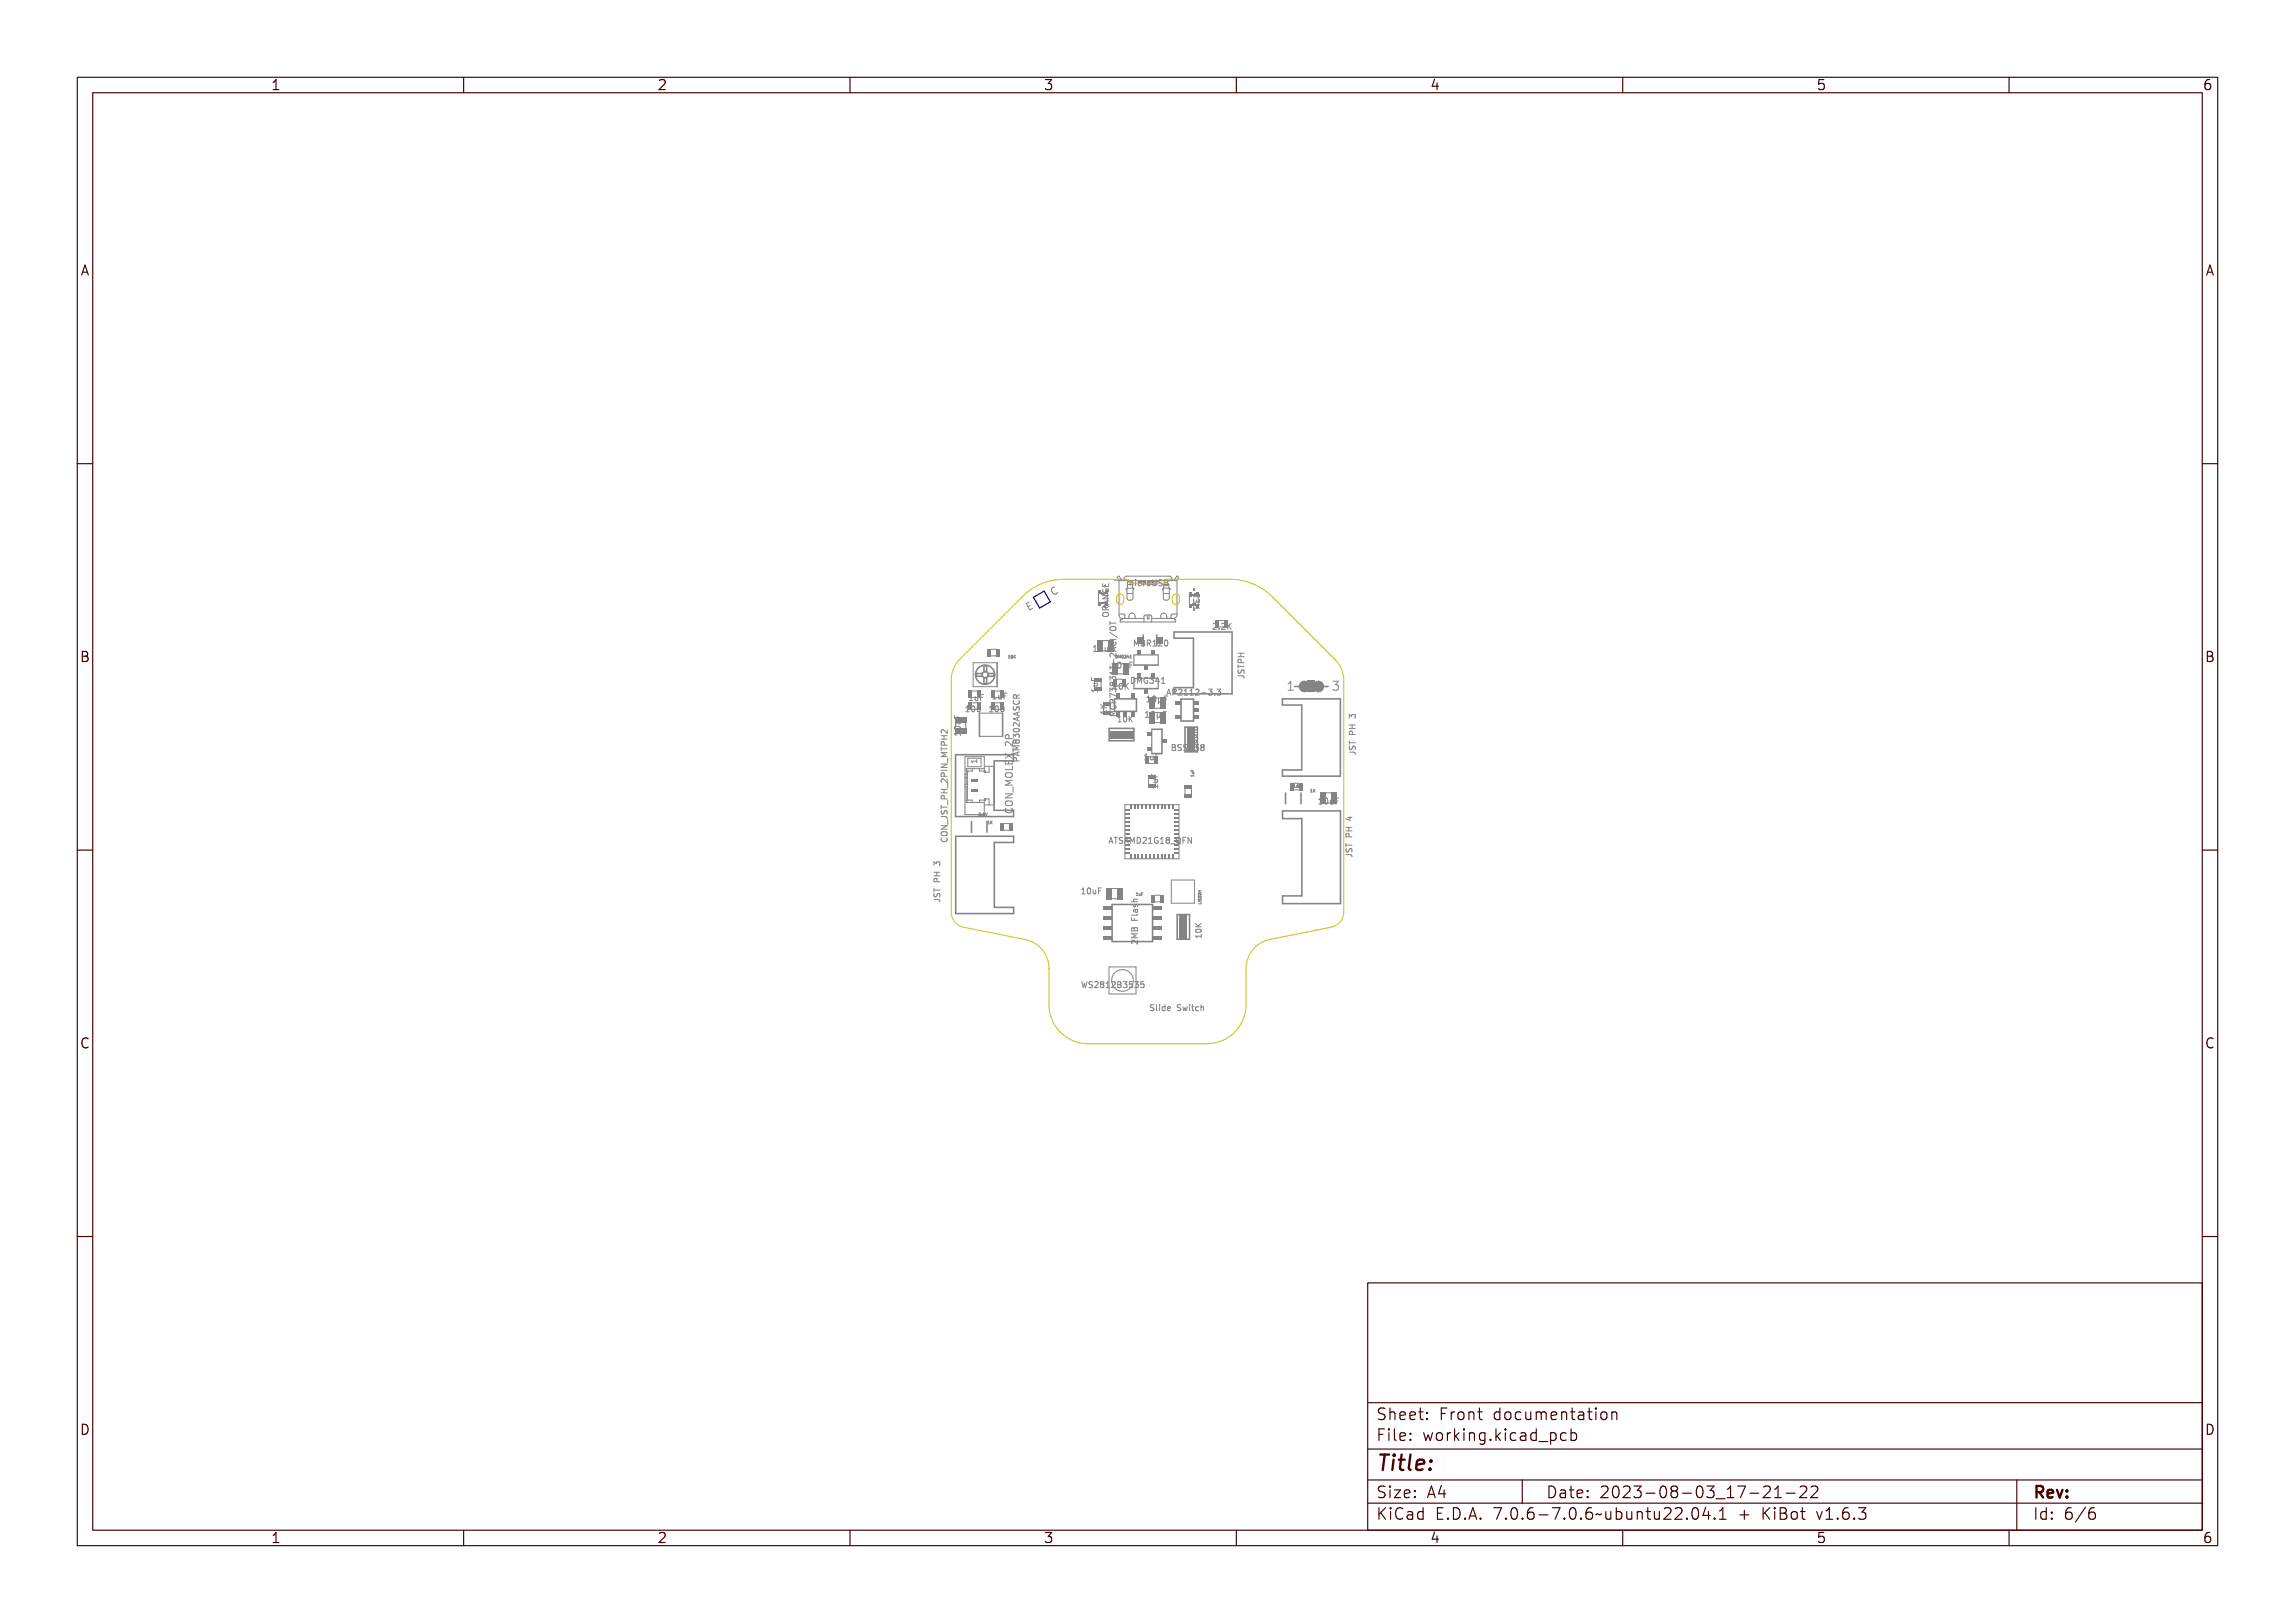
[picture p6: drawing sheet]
<svg xmlns="http://www.w3.org/2000/svg" width="297mm" height="210mm" viewBox="0 0 297 210" stroke-linecap="round" stroke-linejoin="round" font-family="sans-serif">
<defs><g id="words">
<text font-size="2.7" fill="#480000" x="178" y="190.3">Title:</text>
<g font-size="2" fill="#480000">
<text x="178" y="183.7">Sheet: Front documentation</text>
<text x="178" y="186.5">File: working.kicad_pcb</text>
<text x="178" y="193.9">Size: A4</text>
<text x="178" y="196.6">KiCad E.D.A. 7.0.6-7.0.6~ubuntu22.04.1 + KiBot v1.6.3</text>
<text x="200" y="193.9">Date: 2023-08-03_17-21-22</text>
<text x="263" y="196.6">Id: 6/6</text>
<text x="263" y="193.9">Rev:</text>
</g>
<g font-size="1.7" fill="#480000">
<text x="35" y="11.7">1</text>
<text x="85" y="11.7">2</text>
<text x="135" y="11.7">3</text>
<text x="185" y="11.7">4</text>
<text x="235" y="11.7">5</text>
<text x="285" y="11.7">6</text>
<text x="10.5" y="35.7">A</text>
<text x="285.5" y="35.7">A</text>
<text x="10.5" y="85.6">B</text>
<text x="285.5" y="85.6">B</text>
<text x="10.5" y="135.7">C</text>
<text x="285.5" y="135.7">C</text>
<text x="10.5" y="185.6">D</text>
<text x="285.5" y="185.6">D</text>
<text x="35" y="199.7">1</text>
<text x="85" y="199.7">2</text>
<text x="135" y="199.7">3</text>
<text x="185" y="199.7">4</text>
<text x="235" y="199.7">5</text>
<text x="285" y="199.7">6</text>
</g>
<g font-size="1.6" fill="#848484">
<text x="166.4" y="89.5">1</text>
<text x="172.3" y="89.5">3</text>
</g>
<text font-size="1" fill="#c2c200" x="146.4" y="75.8">microUSB</text>
<g font-size="1" fill="#848484">
<text x="146.6" y="83.6">MBR120</text>
<text x="156.8" y="81.5">2.2K</text>
<text x="141.3" y="84.3">10uF</text>
<text x="142.1" y="89.4" transform="rotate(-90 142.1 89.4)">1uF</text>
<text x="143.9" y="89.2">10K</text>
<text x="144.2" y="86.5">10µF</text>
<text x="147.2" y="88.5">DMG341</text>
<text x="151.9" y="90">AP2112-3.3</text>
<text x="161" y="87.4" transform="rotate(-90 161 87.4)">JSTPH</text>
<text x="124.8" y="92.1">100</text>
<text x="125.3" y="90.7">1uF</text>
<text x="127.9" y="92.1">100</text>
<text x="128.3" y="90.5">1uF</text>
<text x="145" y="93.4">10K</text>
<text x="148.6" y="92.9">10µF</text>
<text x="148.7" y="90.9">10µF</text>
<text x="131.9" y="97.2" transform="rotate(-90 131.9 97.2)">PAM8302AASCR</text>
<text x="148.2" y="98.4">1uF</text>
<text x="151.5" y="97.2">BSS138</text>
<text x="170.5" y="104.1">10uF</text>
<text x="122.6" y="109.1" transform="rotate(-90 122.6 109.1)">CON_JST_PH_2PIN_MTPH2</text>
<text x="143.4" y="109.2">ATSAMD21G18_QFN</text>
<text x="140.2" y="115.7">10uF</text>
<text x="147.2" y="122.3" transform="rotate(-90 147.2 122.3)">2MB Flash</text>
<text x="139.9" y="127.8">WS2812B3535</text>
<text x="148.7" y="130.8">Slide Switch</text>
</g>
<g font-size=".5" fill="#848484">
<text x="147.5" y="75.6">PCB EDGE</text>
<text x="130.4" y="85.2">10K</text>
<text x="144.8" y="85.1">DMG341</text>
<text x="154.5" y="100.6" transform="rotate(-90 154.5 100.6)">1uF</text>
<text x="167.3" y="101.9">3.6V</text>
<text x="126.7" y="105.6">3.6V</text>
<text x="127.9" y="106.6">1K</text>
<text x="169.5" y="102.5">1K</text>
<text x="147.1" y="115.9">1uF</text>
</g>
<g font-size=".3" fill="#848484">
<text x="142.8" y="76">A</text>
<text x="154.4" y="76.4">C</text>
<text x="142.8" y="78.6">C</text>
<text x="154.4" y="79">A</text>
</g>
</g></defs>
<g fill="none" stroke="#848484" stroke-width=".13">
<path d="M132.7 78.3l.5-.3 .1 .1-.4 .2 .1 .3 .4-.2v.1l-.3 .2 .1 .3 .4-.3 .1 .1-.5 .3zM133.2 77.9l-.4 .2 .5 .8 .4-.2M133.3 78.3l-.3 .2M136.1 76.3l.3-.2v.1l-.1 .1a.35 .35 0 0 0-.1 .5 .35 .35 0 0 0 .5 0l.1 .1a.42 .42 0 0 1-.5 .2 .42 .42 0 0 1-.3-.5zM136.5 76a.44 .44 0 0 0-.4 .6 .44 .44 0 0 0 .6 .2l.1-.2M142.7 75.5v.4h.8v-.4M142.7 77h.8l-.8 .5h.8M142.7 76.3a.35 .35 0 0 0 .4 .4 .35 .35 0 0 0 .3-.5h-.3v.2M142.7 79.4l.5-.2a.26 .26 0 0 1 .3 .3 .26 .26 0 0 1-.3 .3h-.3a.26 .26 0 0 1-.2-.2 .26 .26 0 0 1 0-.2zM142.7 78.3l.8-.2v.1h-.2v.3l.2 .1v.1l-.8-.3zM142.7 77.5h.8v.1l-.6 .3h.6v.1h-.8v-.1l.7-.3h-.7zM142.7 76.3h.1v.3h.2v-.3h.1v.3h.3v-.3h.1v.4h-.8z"/>
<path d="M142.8 78.5l-.1 .4h.8M142.8 76.9h.1l-.1 .1a.29 .29 0 0 0 .3 .3 .29 .29 0 0 0 .3-.3h-.2v.1h-.1v-.2h.3a.34 .34 0 0 1 0 .4 .34 .34 0 0 1-.4 .1l-.2-.2zM142.8 78.8h.2l.1 .1 .4-.2v.1l-.3 .2v.1h.3v.1h-.8zM142.8 79.4h.3a.3 .3 0 0 1 .4 .2 .43 .43 0 0 1-.4 .3 .43 .43 0 0 1-.4-.3zM142.8 78.4l.4-.1v.2zM142.8 79.6a.34 .34 0 0 1 .6 .1 .33 .33 0 0 1-.3 .1 .33 .33 0 0 1-.3-.2zM142.9 78.9h.2v.2h-.3zM143.1 75.6v.3M143.1 78.6v.3M143.2 77.8v.4M143.5 78.5l-.4 .2M143.5 77.7l-.8 .3 .8 .2"/>
<path d="M145.9 75.3v.5M146.1 75.3h-.2M146.4 75.3h.5v.5l-.1-.5-.1 .5h-.1v-.5l-.1 .5h-.1zM147.1 75.3h.3v.4h.1v.1h-.4v-.1h.2v-.4zM147.3 75h.1v.2h-.1zM147.5 75.3h.1a.11 .11 0 0 1 .1 .1 .11 .11 0 0 1-.1 .1l-.1 .1zM147.6 75.3l.1 .1h-.1zM147.8 75.3l.2-.1 .1 .2a.2 .2 0 0 0-.2 0 .2 .2 0 0 0 0 .3 .2 .2 0 0 0 .2 0v.1a.3 .3 0 0 1-.4-.1 .3 .3 0 0 1 .1-.4zM147.8 75.3h.2a.12 .12 0 0 0-.2 .1 .12 .12 0 0 0 .2 .1v.1a.17 .17 0 0 1-.2-.1 .17 .17 0 0 1 0-.2zM148.1 75.3h.2l-.1 .3h-.1zM148.1 75.4l.1 .1-.1 .1zM148.1 75.3l.1 .1h-.1z"/>
<path d="M148.4 75.3h.1a.15 .15 0 0 1 .2-.1 .15 .15 0 0 1 .1 .2 .19 .19 0 0 0-.2-.1 .19 .19 0 0 0-.1 .2v.3h-.1zM148.6 75.3h.2h-.1v.1h.1h-.1v.2h.1h-.2zM148.9 75.3a.17 .17 0 0 1 .2 .1 .17 .17 0 0 1-.2 .2zM148.9 75.3a.13 .13 0 0 1 .1 .1 .13 .13 0 0 1-.1 .2zM149.1 75.4v-.1a.19 .19 0 0 1 .2 .2 .19 .19 0 0 1-.2 .2zM149.2 75.3h.2a.12 .12 0 0 0-.2 .1 .12 .12 0 0 0 .1 .2v-.2h.1l-.1 .2a.16 .16 0 0 1-.2-.1 .16 .16 0 0 1 .1-.2zM149.4 75.3h.2h-.1v.1h.1h-.1v.2h.1h-.2zM149.6 75.1h.1v.5a.14 .14 0 0 0 .1 .2 .14 .14 0 0 0 .1-.2v-.5h.1v.4a.25 .25 0 0 1-.2 .3 .25 .25 0 0 1-.2-.3zM150.2 75.1h.3h.1v.1a.16 .16 0 0 0-.3-.1 .16 .16 0 0 0 .1 .3 .24 .24 0 0 1 .3 .2 .24 .24 0 0 1-.2 .3 .24 .24 0 0 1-.3-.2 .18 .18 0 0 0 .2 .1 .18 .18 0 0 0 .1-.3 .24 .24 0 0 1-.3-.1 .24 .24 0 0 1 0-.3zM150.8 75.1h.2a.18 .18 0 0 1 .3 .1 .18 .18 0 0 1-.2 .2 .21 .21 0 0 1 .2 .3 .21 .21 0 0 1-.3 .1h-.2zM150.9 75.5h.1a.14 .14 0 0 1 .2 .1 .14 .14 0 0 1-.2 .1h-.1zM150.9 75.1h.1a.14 .14 0 0 1 .2 .2 .12 .12 0 0 1-.2 .1h-.1z"/>
<path d="M154.5 77.5v.4h.7v-.4M154.5 76.9a.42 .42 0 0 1 .5-.1 .42 .42 0 0 1 .2 .4h-.7zM154.5 77.7h.1v.4h.2v-.4h.1v.4h.3v-.4h.1v.5h-.8zM154.6 78.4h.2l.1 .1 .4-.2v.1l-.4 .2v.1h.4v.1h-.8zM154.6 77.2l.1-.1a.38 .38 0 0 1 .5 .1 .38 .38 0 0 1 .1 .4h-.8zM154.6 78.5h.2l.1 .2h-.3zM154.7 77.3l.3-.1 .2 .3h-.6zM154.8 77.7v.2M154.9 78.7l-.1-.4h-.3v.4h.7M155.2 78.2l-.3 .3M121.8 95.6h.8M121.8 95.2h.8"/>
<path d="M121.9 99.8h.7v.1l-.6 .3h.6v.1h-.7v-.1l.6-.3h-.6zM121.9 98.5h.7v.1h-.7l.4 .2-.4 .2h.7v.1h-.7v-.2l.3-.1-.3-.1zM121.9 97.9v.2h.7v.1h-.7v.3zM121.9 96.7h.7v.1h-.4v.3h.4v.1h-.7v-.1h.3v-.3h-.3zM121.9 96.2a.48 .48 0 0 1 .6 .2v-.3h.1v.4l-.4-.2a.18 .18 0 0 0-.3-.1 .18 .18 0 0 0 .1 .3h-.1l-.1-.1zM121.9 97.4l.3-.1 .1 .4h.3v.1h-.7zM122 97.4h.2v.3h-.3zM122.2 95.2v.4M122.6 94.4v.5l-.6-.5-.2 .2 .1 .3M122.8 99.1v.6zM123.5 92.6v.3h.8M123.5 94.1a.46 .46 0 0 1 .8 .1 .44 .44 0 0 1-.8 0z"/>
<path d="M123.6 94.5h.6v-.1h.1v.4h-.1v-.2h-.5v.2h-.1zM123.6 92.5h.1v.3h.2v-.3h.1v.3h.3v.2h-.7zM123.6 93.8h.3a.31 .31 0 0 1 .4 .2 .44 .44 0 0 1-.4 .2 .44 .44 0 0 1-.4-.2zM123.7 93.9a.34 .34 0 0 1 .5 .2 .34 .34 0 0 1-.5-.2zM123.8 93.2h.5l-.1 .1a.18 .18 0 0 1 .1 .2 .18 .18 0 0 1-.2 .1h-.3v-.1h.4v-.2h-.4zM123.8 93.3h.5M123.9 92.7v.2M124.2 93.3l.1 .3-.5 .1M124.3 94.7v.5M124.3 94.9h-.8l.2 .3M124.9 91.4h.3v.6h.2v.1h-.4v-.1h.1v-.5h-.2zM125.4 90l.3-.1v.7h.1v.1h-.4v-.1h.2v-.6l-.2 .1z"/>
<path d="M125.6 91.4a.36 .36 0 0 1 .4 .4 .36 .36 0 0 1-.4 .3l-.1-.3zM125.7 91.5a.3 .3 0 0 1 .2 .3 .3 .3 0 0 1-.2 .2l-.1-.2zM125.8 98.5h.6v-.1h.1v.4h-.1v-.2h-.5v.2h-.1zM126 90.1h.1v.4l.1 .1 .1-.1v-.4h.1v.6l-.1-.1a.18 .18 0 0 1-.2 .1 .18 .18 0 0 1-.1-.2zM126.2 91.4a.36 .36 0 0 1 .4 .4 .36 .36 0 0 1-.4 .3l-.1-.3zM126.3 91.5a.3 .3 0 0 1 .2 .3 .3 .3 0 0 1-.2 .2l-.1-.2zM126.4 98.3v.4M126.4 98.5h-.7l.2 .2M126.6 89.9h.4v.1h-.3v.2h.3v.1h-.3v.4h-.1zM128 91.4h.3v.6h.1v.1h-.4v-.1h.2v-.5h-.2zM128.3 84h.7M128.3 84.9h.7"/>
<path d="M128.4 89.8l.3-.1v.7h.2v.1h-.5v-.1h.2v-.6l-.2 .1zM128.7 91.4a.36 .36 0 0 1 .3 .4 .36 .36 0 0 1-.3 .3l-.2-.3zM128.7 91.5a.3 .3 0 0 1 .2 .3 .3 .3 0 0 1-.2 .2l-.1-.2zM129 89.9h.1v.4l.1 .1 .1-.1 .1-.4v.6v-.1a.18 .18 0 0 1-.3 .1 .18 .18 0 0 1-.1-.2zM129 85.8h-3.1v3.1h3.1M129.3 91.4a.36 .36 0 0 1 .3 .4 .36 .36 0 0 1-.3 .3l-.1-.3zM129.3 91.5a.3 .3 0 0 1 .2 .3 .3 .3 0 0 1-.2 .2v-.2zM129.7 89.7h.4v.1h-.4v.2h.4v.1h-.4v.4zM130.1 98.4v.4h.9v-.4M130.1 97.5l.9 .6M130.2 96.5l-.1-.4 .3-.1 .6 .5M130.2 99.6h.1v.4h.3v-.4h.1v.4h.3v-.4h.1v.6h-.9z"/>
<path d="M130.2 98.8l.5 .3 .4-.3v.1l-.3 .3 .3 .2v.1l-.4-.3-.5 .3v-.1l.4-.2-.4-.2zM130.3 97.5a.56 .56 0 0 1 .7 .3v-.4h.1v.6l-.3-.2a.25 .25 0 0 0-.2-.2 .25 .25 0 0 0-.3 .2l.1 .2h-.1l-.1-.1zM130.3 96.7h.2a.3 .3 0 0 1 .3 .4h.3v.1h-.9zM130.4 96.8h.2l.1 .3h-.4zM130.5 84.9h.1l.1 .3h-.2v-.3zM130.5 98.5v.3M130.6 95.6l-.1-.5h-.1h-.2l-.1 .5h.9M130.8 84.9a.16 .16 0 0 1 .2 .1 .16 .16 0 0 1-.2 .2zM130.8 84.9l.1 .1-.1 .2zM131 99.2v.4h-.9M131 97.5l-.9 .6M131 84.9l.1 .1 .2-.1-.2 .1 .2 .2-.2-.2-.1 .2z"/>
<path d="M131.2 96.2l.7-.2v.1h-.2v.3h.2v.2l-.7-.3zM131.2 95.4h.7v.1h-.6l.4 .1v.1l-.4 .1h.6v.1h-.7v-.1l.4-.2-.4-.1zM131.2 92.5l.7-.3v.1l-.2 .1v.3h.2v.1l-.7-.2zM131.2 91.8l.7-.2v.1l-.2 .1v.2l.2 .1v.1l-.7-.2zM131.2 91.1h.1a.15 .15 0 0 0 0 .3 .14 .14 0 0 0 .2-.1 .24 .24 0 0 1 .2-.3 .24 .24 0 0 1 .3 .2 .24 .24 0 0 1-.2 .3 .18 .18 0 0 0 .1-.2 .18 .18 0 0 0-.3-.1 .25 .25 0 0 1-.3 .3 .25 .25 0 0 1-.1-.4zM131.2 90.4h.1v.1a.28 .28 0 0 0 .3 .3 .28 .28 0 0 0 .2-.4h.1a.35 .35 0 0 1-.1 .5 .35 .35 0 0 1-.4 0l-.2-.2zM131.2 94.8h.2l.1 .1a.22 .22 0 0 1 .4-.1 .22 .22 0 0 1 0 .4 .22 .22 0 0 1-.4-.1 .21 .21 0 0 1-.3 .1 .21 .21 0 0 1 0-.4zM131.2 94.2h.2l.1 .1a.23 .23 0 0 1 .4 0 .23 .23 0 0 1-.1 .3 .18 .18 0 0 0 .1-.2 .18 .18 0 0 0-.2-.1 .18 .18 0 0 0-.1 .2h-.1a.15 .15 0 0 0-.1-.2 .15 .15 0 0 0-.2 .1 .15 .15 0 0 0 .1 .2h-.1zM131.2 93a.48 .48 0 0 1 .7 .3v-.4v.5l-.3-.3a.18 .18 0 0 0-.3 0 .18 .18 0 0 0 0 .3h-.1v-.2zM131.2 89.9l.3-.1 .1 .2 .3-.3v.1l-.3 .3v.1h.3v.1h-.7zM131.2 96.7l.3-.1 .1 .4h.3v.1h-.7zM131.3 93.6l.3-.1a.31 .31 0 0 1 .4 .3 .44 .44 0 0 1-.4 .2 .44 .44 0 0 1-.4-.2z"/>
<path d="M131.3 93.7a.34 .34 0 0 1 .6 .1 .34 .34 0 0 1-.6-.1zM131.3 96.3l.4-.2v.3zM131.3 92.5l.4-.1v.2zM131.3 91.9l.4-.1v.2zM131.3 96.8h.2l.1 .2h-.3zM131.3 89.9h.2v.3h-.2zM131.4 98.1v.7zM131.5 98.5v-.4h-.3l-.1 .4h.8M131.7 97.4v.3M131.9 97.3l-.8 .2 .8 .3M141.3 89h.7v-.1h.1v.4h-.1v-.2h-.6v.2h-.1zM141.3 87.6h.1v.3h.2v-.3h.1v.3h.4v.2h-.8z"/>
<path d="M141.5 83.6h.2v.6h.2v.1h-.4v-.1h.1v-.5h-.1zM141.5 88.3h.6l-.1 .1a.18 .18 0 0 1 .1 .2 .18 .18 0 0 1-.3 .1h-.3v-.1h.5v-.2h-.5zM142.1 83.7a.22 .22 0 0 1 .3 0l.1 .3a.31 .31 0 0 1-.2 .3 .45 .45 0 0 1-.2-.6zM142.2 83.7a.31 .31 0 0 1 .2 .2 .31 .31 0 0 1-.2 .3l-.1-.2zM142.4 91.6h.8M142.4 91.2l.5 .4M142.5 91.8h.7v-.1v.4v-.2h-.6v.2h-.1zM142.5 91l.3 .3 .4-.3v.1l-.3 .3h.3v.1h-.7v-.1h.3l-.3-.3zM142.7 83.8h.1v.4l.1 .1 .1-.1v-.4h.1v.5l-.1-.1a.18 .18 0 0 1-.2 .1 .18 .18 0 0 1-.1-.2zM143.2 91.9v.5M143.2 92.1h-.8l.3 .3M143.2 91.2l-.4 .3"/>
<path d="M143.3 83.6h.5v.1h-.4v.2h.3v.1h-.3v.3h-.1zM143.6 81.8l1 .7M143.6 88v-.5l.3 .3 .1-.2h.3l.1 .1-.1 .3M143.6 80.4v.5M143.6 84.7l.1 .3M143.6 86.1v.5M143.6 86.4h.8M143.6 82.7h.8M143.6 80.6h.8M143.7 92.2h.7v.1h-.6l.4 .2-.4 .2h.6v.1h-.7v-.2l.4-.1-.4-.1zM143.7 90.4l.7 .3v.1l-.6-.3v.4h-.1zM143.7 88.1h.7v-.2v.4v-.1h-.6v.1h-.1z"/>
<path d="M143.7 87.2h.1v.3h.6v.1h-.6v.2h-.1zM143.7 85.6l.7-.2v.1h-.1v.3h.1v.1l-.7-.2zM143.7 84.2h.1v.2h.6v-.2v.4v-.1h-.6v.1h-.1zM143.7 83.5l.8 .4v.1l-.8-.4zM143.7 82.2h.1v.3h.6v.1h-.6v.2h-.1zM143.7 91.3a.34 .34 0 0 0 .3 .5 .34 .34 0 0 0 .3-.5M143.7 88.3l-.1 .1 .1 .3M143.7 83.1l-.1 .1M143.7 91.7h.1a.28 .28 0 0 0 .3 .3 .28 .28 0 0 0 .2-.3h.1a.35 .35 0 0 1-.1 .4 .35 .35 0 0 1-.4 0l-.2-.2zM143.7 84.8h.1v.1a.28 .28 0 0 0 .3 .3 .28 .28 0 0 0 .2-.4h.1a.35 .35 0 0 1-.1 .4 .35 .35 0 0 1-.4 0l-.2-.1zM143.7 89.2h.2l.1 .1a.22 .22 0 0 1 .4-.1 .22 .22 0 0 1 0 .4 .22 .22 0 0 1-.4-.1 .21 .21 0 0 1-.3 .1 .21 .21 0 0 1 0-.4zM143.7 89.9l.2-.1 .1 .1a.23 .23 0 0 1 .4 0 .23 .23 0 0 1-.1 .4 .18 .18 0 0 0 .1-.3 .18 .18 0 0 0-.2-.1 .18 .18 0 0 0-.1 .2h-.1a.15 .15 0 0 0-.1-.2 .15 .15 0 0 0-.2 .1 .15 .15 0 0 0 .1 .2h-.1z"/>
<path d="M143.7 88.6h.2l.1 .1a.23 .23 0 0 1 .4-.1 .23 .23 0 0 1-.1 .4 .18 .18 0 0 0 .1-.2 .18 .18 0 0 0-.2-.1 .18 .18 0 0 0-.1 .2h-.1a.15 .15 0 0 0-.1-.2 .15 .15 0 0 0-.2 0 .15 .15 0 0 0 .1 .2l-.1 .1zM143.7 86.1a.48 .48 0 0 1 .7 .3v-.3v.4l-.3-.3a.18 .18 0 0 0-.3 0 .18 .18 0 0 0 0 .3h-.1v-.1zM143.8 81.1h.4a.26 .26 0 0 1 .2 .2 .26 .26 0 0 1-.2 .3h-.3a.26 .26 0 0 1-.3-.2 .26 .26 0 0 1 .2-.3zM143.8 91.1l.2-.1 .1 .4h.3v.1h-.7zM143.8 83l.3-.1a.3 .3 0 0 1 .4 .3 .43 .43 0 0 1-.4 .2 .43 .43 0 0 1-.4-.2zM143.8 85.7l.4-.2v.3zM143.8 83.1a.34 .34 0 0 1 .6 .1 .33 .33 0 0 1-.4 .1 .33 .33 0 0 1-.2-.2zM143.8 91.1h.2l.1 .3h-.3zM143.9 86.5h.4M143.9 89.3l-.3-.3v.5M144 85.8l-.1 .1M144 90.9v-.3l-.3-.1-.1 .4h.8"/>
<path d="M144.1 88.5h.2v.6h.2v.1h-.4v-.1h.1v-.5h-.1zM144.1 86.8h.1v.2h-.1zM144.1 85.3v.6M144.2 83.8v.4M144.3 83.1l.1 .3-.3 .2M144.4 85.8l.2-.1v.7h.2v.1h-.4v-.1h.1v-.6l-.1 .1zM144.4 84.8a.18 .18 0 0 1 .2 .2 .18 .18 0 0 1-.2 .1zM144.4 92.1h-.8l.6 .3-.6 .2h.8M144.4 84.5v.5l-.4-.4M144.4 86.8v.4M144.4 90.1l-.8-.4v.5M144.4 87h-.8l.3 .2"/>
<path d="M144.4 83.8l-.8 .2 .8 .3M144.7 93.4h.4M144.7 88.5a.36 .36 0 0 1 .4 .3 .36 .36 0 0 1-.4 .4l-.1-.4zM144.8 92.9h-.1M144.8 88.6a.3 .3 0 0 1 .2 .2 .3 .3 0 0 1-.2 .3l-.1-.3zM144.8 84.8a.18 .18 0 0 1 .3 .2 .18 .18 0 0 1-.3 .1zM144.9 84.8a.14 .14 0 0 1 .1 .2 .14 .14 0 0 1-.1 .1zM145 85.8a.22 .22 0 0 1 .4 0v.3a.31 .31 0 0 1-.2 .4 .45 .45 0 0 1-.2-.7zM145.1 92.7h.3v.6h.1v.1h-.4v-.1h.2v-.5h-.2zM145.1 84.8l.1 .2 .1-.2v.3v-.3l-.1 .2-.1-.2v.3zM145.1 85.8a.31 .31 0 0 1 .2 .3 .31 .31 0 0 1-.2 .3l-.1-.3zM145.2 88.5h.1v.3l.3-.3h.2l-.3 .3 .3 .4h-.2l-.2-.4-.1 .4h-.1z"/>
<path d="M145.4 84.8h.2a.12 .12 0 0 0-.2 .1 .14 .14 0 0 0 .2 .2l-.1-.2h.1v.2a.17 .17 0 0 1-.2 0 .17 .17 0 0 1 0-.3zM145.6 85.9h.1v.4l.1 .1 .1-.1v-.4h.1v.5h.1l-.1 .1-.3-.1v.3h-.1zM145.7 92.8l.1-.1a.35 .35 0 0 1 .3 .3 .35 .35 0 0 1-.3 .4l-.2-.2zM145.7 84.8h.2l-.1 .3h-.1l.2-.1h-.1l.1-.2zM145.8 92.8a.29 .29 0 0 1 .2 .2 .29 .29 0 0 1-.2 .3l-.1-.3zM146.1 84.8l.1 .2v.1l-.2-.1zM146.1 84.8v.2h-.1zM146.2 92.7h.1v.3l.3-.3h.1l-.2 .3 .2 .4h-.1l-.2-.4-.1 .4h-.1zM146.2 85.7h.5v.1h-.4v.2h.3v.1h-.3v.4h-.1zM146.3 84.8h.1l.1 .3h-.2l.1-.3zM146.4 87.6a.39 .39 0 0 1 .5 .4 .39 .39 0 0 1-.5 .4zM146.6 82.9h.2l.1 .4 .1-.4h.2v.7h-.1v-.6l-.1 .4h-.1l-.2-.4v.6h-.1z"/>
<path d="M147.3 87.7a.39 .39 0 0 1 .4 .4 .39 .39 0 0 1-.4 .4zM147.3 82.9h.2a.18 .18 0 0 1 .3 .1 .18 .18 0 0 1-.2 .2 .21 .21 0 0 1 .2 .3 .21 .21 0 0 1-.3 .1h-.2zM147.4 87.8a.3 .3 0 0 1 .2 .3 .3 .3 0 0 1-.2 .3zM147.4 83.3h.1a.14 .14 0 0 1 .2 .1 .14 .14 0 0 1-.2 .1h-.1zM147.4 83h.1a.12 .12 0 0 1 .2 .1 .12 .12 0 0 1-.2 .1h-.1zM147.8 87.7h.2l.1 .4 .1-.4h.2v.8h-.1v-.7l-.1 .4h-.1l-.2-.4v.7h-.1zM147.9 82.9h.2a.21 .21 0 0 1 .3 .1 .21 .21 0 0 1-.2 .3l.3 .3h-.1l-.3-.3h-.1v.3h-.1zM148 83h.1a.14 .14 0 0 1 .2 .1 .14 .14 0 0 1-.2 .1h-.1zM148.2 92.8h.5M148.4 97.6h.2v.7h.2v.1h-.4v-.1h.1v-.6h-.1zM148.4 92.2l-.2 .1M148.4 90.8h.4"/>
<path d="M148.6 90.2l-.2 .1M148.6 87.8l.2-.1h.2v.1h-.1a.29 .29 0 0 0-.3 .3 .29 .29 0 0 0 .3 .3v-.3h-.1h.2v.3a.34 .34 0 0 1-.5 0 .34 .34 0 0 1 0-.5zM148.6 82.9h.3v.6h.1v.1h-.4v-.1h.2v-.5h-.2zM148.7 92.1h.3v.7h.1v.1h-.4v-.1h.2v-.6h-.2zM148.9 90.1h.2v.7h.2v.1h-.4v-.1h.1v-.6h-.1zM149 97.8l.1 .4 .1 .1 .1-.1v-.4h.1v.6l-.1-.1a.18 .18 0 0 1-.2 .1 .18 .18 0 0 1-.1-.3zM149.1 87.7a.23 .23 0 0 1 .4 0 .23 .23 0 0 1-.1 .3 .23 .23 0 0 1 .1 .4 .23 .23 0 0 1-.4-.1 .18 .18 0 0 0 .2 .1 .18 .18 0 0 0 .2-.2 .18 .18 0 0 0-.3-.1v-.1a.15 .15 0 0 0 .2-.1 .15 .15 0 0 0 0-.2 .15 .15 0 0 0-.2 .1zM149.2 82.9a.27 .27 0 0 1 .4 .1 .27 .27 0 0 1-.2 .4l-.1 .1h.3v.1h-.4l.2-.3a.19 .19 0 0 0 .1-.3 .19 .19 0 0 0-.3 0zM149.3 92.2a.22 .22 0 0 1 .4 0l.1 .3a.31 .31 0 0 1-.3 .4 .45 .45 0 0 1-.2-.7zM149.5 92.2a.31 .31 0 0 1 .2 .3 .31 .31 0 0 1-.2 .3l-.1-.3zM149.5 90.2a.22 .22 0 0 1 .4 0v.3a.31 .31 0 0 1-.2 .4 .45 .45 0 0 1-.2-.7zM149.6 97.6h.4v.1h-.3v.2h.3v.1h-.3v.4h-.1z"/>
<path d="M149.6 90.2a.31 .31 0 0 1 .2 .3 .31 .31 0 0 1-.2 .3l-.1-.3zM149.8 83a.22 .22 0 0 1 .4 0l.1 .3a.31 .31 0 0 1-.3 .3 .45 .45 0 0 1-.2-.6zM149.9 92.3h.1v.4l.1 .1 .2-.1v-.4h.1v.4v.1v.1l-.4-.1v.3h-.1zM150 83a.31 .31 0 0 1 .2 .2 .31 .31 0 0 1-.2 .3l-.1-.2zM150 87.7h.1v.5h.1l-.1 .3h-.1v-.2h-.3zM150 87.8v.4h-.2zM150.1 90.3h.1v.4l.1 .1 .1-.1v-.4h.1v.5h.1l-.1 .1-.3-.1v.3h-.1zM150.4 87.7h.3v.7h.1v.1h-.4v-.1h.2v-.6h-.2zM150.6 92.1h.4v.1h-.3v.2h.3v.1h-.3v.4h-.1zM150.7 90.1h.5v.1h-.4v.2h.3v.1h-.3v.4h-.1zM150.8 82.9l.1-.1a.41 .41 0 0 1 .2 .4 .41 .41 0 0 1-.2 .4 .52 .52 0 0 1-.1-.7zM151 89.9l.2-.7 .3 .7"/>
<path d="M151.1 89.7h.3M151.6 96.4h.2a.18 .18 0 0 1 .2 .1 .18 .18 0 0 1-.1 .2 .21 .21 0 0 1 .2 .3 .21 .21 0 0 1-.3 .2h-.2zM151.7 96.8h.1a.14 .14 0 0 1 .2 .1 .14 .14 0 0 1-.2 .2h-.1zM151.7 96.5h.1a.12 .12 0 0 1 .1 .1 .12 .12 0 0 1-.1 .1h-.1zM152.2 89.2h.1l.2 .8h-.1v-.2h-.3l-.1 .2h-.1zM152.2 89.3l.1 .4h-.2zM152.3 96.4h.2h.1v.1a.15 .15 0 0 0-.3 0 .15 .15 0 0 0 .1 .2 .24 .24 0 0 1 .3 .2 .24 .24 0 0 1-.2 .3 .24 .24 0 0 1-.3-.2 .18 .18 0 0 0 .2 .1 .18 .18 0 0 0 .1-.3 .24 .24 0 0 1-.3-.1 .24 .24 0 0 1 .1-.3zM152.6 89.2h.3a.25 .25 0 0 1 .2 .3 .25 .25 0 0 1-.4 .2v.3h-.1zM152.7 89.3h.2a.14 .14 0 0 1 .1 .1 .14 .14 0 0 1-.1 .2h-.2zM152.9 96.4h.2h.1v.1a.14 .14 0 0 0-.2 0 .14 .14 0 0 0 0 .2 .24 .24 0 0 1 .3 .2 .24 .24 0 0 1-.2 .3 .24 .24 0 0 1-.3-.2 .18 .18 0 0 0 .3 .1 .18 .18 0 0 0 0-.3 .24 .24 0 0 1-.2-.1 .24 .24 0 0 1 0-.3zM153.2 89.3a.27 .27 0 0 1 .5 0 .27 .27 0 0 1-.2 .4l-.1 .2h.3v.1h-.5l.3-.4a.19 .19 0 0 0 0-.3 .19 .19 0 0 0-.3 .1zM153.5 96.4h.3v.7h.1v.1h-.4v-.1h.2v-.6h-.2z"/>
<path d="M153.9 89.3l.3-.1v.7h.1v.1h-.4v-.1h.2v-.6l-.2 .1zM154.1 96.4a.23 .23 0 0 1 .3 0 .23 .23 0 0 1 0 .3 .23 .23 0 0 1 0 .4 .23 .23 0 0 1-.3-.1 .18 .18 0 0 0 .2 .1 .18 .18 0 0 0 .1-.2 .18 .18 0 0 0-.2-.1v-.1a.15 .15 0 0 0 .2-.1 .15 .15 0 0 0-.1-.2 .15 .15 0 0 0-.2 .1zM154.1 94.8h.7M154.1 94.4l.4 .4M154.2 95.2a.35 .35 0 0 1 .4-.2 .35 .35 0 0 1 .2 .4 .35 .35 0 0 1-.4 .1 .35 .35 0 0 1-.2-.3zM154.2 96h-.1a.38 .38 0 0 1 .4-.3 .38 .38 0 0 1 .3 .3M154.2 99.7v.2h.1l.1-.2v.2h.1h-.3zM154.2 96.7h.6v-.2h.1v.4h-.1v-.1h-.5v.1h-.1zM154.2 94.8l.3 .2 .4-.2v.1l-.4 .2 .4 .1v.1h-.7v-.1h.3zM154.2 96.1a.37 .37 0 0 1 .4-.2 .37 .37 0 0 1 .3 .4 .37 .37 0 0 1-.4 .1 .37 .37 0 0 1-.3-.3zM154.2 95.5a.37 .37 0 0 1 .4-.1 .37 .37 0 0 1 .3 .3 .37 .37 0 0 1-.4 .2 .37 .37 0 0 1-.3-.4zM154.3 96.1a.31 .31 0 0 1 .5 .1 .31 .31 0 0 1-.5-.1z"/>
<path d="M154.3 95.5a.31 .31 0 0 1 .5 .2 .31 .31 0 0 1-.5-.2zM154.5 89.3l.3-.1v.7h.2v.1h-.5v-.1h.2v-.6l-.2 .1zM154.7 96.4a.21 .21 0 0 1 .4 0 .21 .21 0 0 1-.1 .3 .22 .22 0 0 1 .1 .4 .22 .22 0 0 1-.4 0 .22 .22 0 0 1 .1-.4l-.1-.1zM154.8 94.4l-.4 .3M155.1 89.3a.27 .27 0 0 1 .4 0 .27 .27 0 0 1-.1 .4l-.2 .2h.4v.1h-.5l.3-.4a.19 .19 0 0 0 0-.3 .19 .19 0 0 0-.3 .1zM155.5 96.6v.1M155.5 96.4h.3v.1l-.1 .2M155.5 96.7h.2M155.5 96.7h.1M155.7 96.7l.1 .1v.2l-.3 .1M155.8 89.7h.3h-.3zM156.4 89.2a.23 .23 0 0 1 .3 0 .23 .23 0 0 1 0 .4 .23 .23 0 0 1 0 .4 .23 .23 0 0 1-.3-.2 .18 .18 0 0 0 .2 .2 .18 .18 0 0 0 .1-.3 .18 .18 0 0 0-.2-.1v-.1a.15 .15 0 0 0 .2 0 .15 .15 0 0 0-.1-.2 .15 .15 0 0 0-.2 0z"/>
<path d="M156.9 80.8a.27 .27 0 0 1 .4 0 .27 .27 0 0 1-.1 .4l-.2 .2h.4v.1h-.5l.3-.4a.19 .19 0 0 0 0-.3 .19 .19 0 0 0-.3 0zM157.2 89.8h.1v.2h-.1zM157.6 89.2a.23 .23 0 0 1 .4 0 .23 .23 0 0 1-.1 .4 .23 .23 0 0 1 .1 .4 .23 .23 0 0 1-.4-.2 .18 .18 0 0 0 .2 .2 .18 .18 0 0 0 .1-.3 .18 .18 0 0 0-.2-.1v-.1a.15 .15 0 0 0 .2 0 .15 .15 0 0 0 0-.2 .15 .15 0 0 0-.2 0zM157.7 81.3h.1v.2h-.1zM158.2 80.8a.27 .27 0 0 1 .4 0 .27 .27 0 0 1-.2 .4l-.1 .2h.3v.1h-.5l.3-.4a.18 .18 0 0 0 0-.3 .18 .18 0 0 0-.2 0zM158.8 80.7h.1v.3l.3-.3h.1l-.3 .3 .3 .5h-.1l-.3-.4v.4h-.1zM160.3 86.9h.5a.22 .22 0 0 1 .2 .2 .22 .22 0 0 1-.1 .3 .17 .17 0 0 0 .1-.2 .17 .17 0 0 0-.2-.1h-.4v.1h-.1zM160.3 85.6h.1v.2h.6v.1h-.6v.3h-.1zM160.3 84.4h.7v.1h-.3v.3h.3v.1h-.7v-.1h.3v-.3h-.3zM160.3 86.3h.1a.15 .15 0 0 0 0 .3 .14 .14 0 0 0 .2-.1 .24 .24 0 0 1 .2-.2 .24 .24 0 0 1 .3 .1 .24 .24 0 0 1-.2 .3 .18 .18 0 0 0 .1-.2 .18 .18 0 0 0-.3-.1 .25 .25 0 0 1-.3 .3 .25 .25 0 0 1-.1-.4zM160.3 85.1l.3-.1 .1 .4h.3v.1h-.7zM160.4 85.1h.2v.3h-.3z"/>
<path d="M161 87.7h.1M174.6 97.3l.7 .1 .1 .2M174.6 92.9v-.5l.3 .3 .1-.2h.3l.1 .1-.1 .3M174.6 95.9v.4M174.6 96.1h.8M174.6 94.3h.8M174.6 93.8h.8M174.7 96.5l-.1 .3 .2 .2 .1-.1 .2-.3h.2l.1 .4M174.7 96.8h.5a.22 .22 0 0 1 .2 .1 .22 .22 0 0 1-.1 .3 .17 .17 0 0 0 .1-.2 .17 .17 0 0 0-.2-.1h-.4v.2h-.1zM174.7 95.4h.1v.2h.6v.2h-.6v.2h-.1zM174.7 93.6h.7v.1h-.3v.3h.3v.1h-.7v-.1h.3v-.3h-.3zM174.7 96.1l.1 .1a.14 .14 0 0 0 0 .2 .14 .14 0 0 0 .2-.1 .24 .24 0 0 1 .2-.2 .24 .24 0 0 1 .3 .2 .24 .24 0 0 1-.2 .3 .18 .18 0 0 0 .1-.3 .18 .18 0 0 0-.3-.1 .25 .25 0 0 1-.3 .3 .25 .25 0 0 1-.1-.4z"/>
<path d="M174.7 92.4h.2l.1 .1a.23 .23 0 0 1 .4-.1 .23 .23 0 0 1-.1 .4 .18 .18 0 0 0 .1-.2 .18 .18 0 0 0-.2-.1 .18 .18 0 0 0-.1 .2h-.1a.15 .15 0 0 0-.1-.2 .15 .15 0 0 0-.2 0 .16 .16 0 0 0 .1 .3h-.1zM174.7 94.3l.3-.1 .1 .4h.3v.1h-.7zM174.8 94.3h.2v.3h-.3zM175 93.8v.5M175 95v-.3l-.3-.1-.1 .4h.8M120.9 116.4h.6l.1 .3M120.9 112v-.5l.3 .3v-.3h.4v.2v.3M120.9 114.9v.5M120.9 115.2h.7M120.9 113.3h.7M120.9 112.9h.7M120.9 115.6v.3l.1 .2 .2-.1 .1-.4h.3v.5"/>
<path d="M120.9 116.3h.5a.22 .22 0 0 1 .3 .2 .22 .22 0 0 1-.2 .3 .17 .17 0 0 0 .1-.2 .17 .17 0 0 0-.2-.2h-.4v.2h-.1zM120.9 115h.1v.2h.7v.1h-.7v.2h-.1zM120.9 113.1h.8v.1h-.4v.3h.4v.1h-.8v-.1h.3v-.3h-.3zM120.9 115.7h.1a.15 .15 0 0 0 0 .3 .14 .14 0 0 0 .2-.1 .24 .24 0 0 1 .2-.3 .24 .24 0 0 1 .3 .2 .24 .24 0 0 1-.2 .3 .18 .18 0 0 0 .1-.2 .18 .18 0 0 0-.2-.1 .25 .25 0 0 1-.4 .3 .25 .25 0 0 1-.1-.4zM121 112l.2-.1 .1 .2a.23 .23 0 0 1 .4-.1 .23 .23 0 0 1-.2 .4 .18 .18 0 0 0 .1-.2 .18 .18 0 0 0-.2-.2 .18 .18 0 0 0-.1 .3h-.1a.15 .15 0 0 0 0-.2 .15 .15 0 0 0-.2 0 .15 .15 0 0 0 0 .2l-.1 .1zM121 113.8h.2l.2 .3h.3v.1h-.8zM121 113.9h.2l.1 .2h-.3zM121.2 112.9v.4M121.3 114.1l-.1-.4h-.3v.4h.7M121.9 107.3h.7v.1l-.6 .3h.6v.1h-.7v-.2l.6-.2h-.6zM121.9 106.1h.5a.22 .22 0 0 1 .2 .2 .22 .22 0 0 1-.1 .2 .17 .17 0 0 0 0-.2 .17 .17 0 0 0-.1-.1h-.5v.2zM121.9 104.7v.3h.7v.1h-.7v.2z"/>
<path d="M121.9 102.9h.7v.1h-.4v.3h.4v.1h-.7v-.1h.3v-.3h-.3zM121.9 100.5v.1h.6v-.1h.1v.4h-.1v-.2h-.6v.2zM121.9 108.5h.1l-.1 .1a.28 .28 0 0 0 .4 .3 .28 .28 0 0 0 .2-.4h.1a.35 .35 0 0 1-.1 .5 .35 .35 0 0 1-.4 0l-.2-.2zM121.9 105.5h.1a.14 .14 0 0 0-.1 .2 .15 .15 0 0 0 .3 0 .24 .24 0 0 1 .2-.3 .24 .24 0 0 1 .2 .2 .24 .24 0 0 1-.1 .3 .18 .18 0 0 0 .1-.3 .18 .18 0 0 0-.3 0 .25 .25 0 0 1-.3 .3 .25 .25 0 0 1-.1-.4zM121.9 101.8a.48 .48 0 0 1 .6 .2v-.3h.1v.5l-.4-.3a.19 .19 0 0 0-.3 0 .19 .19 0 0 0 .1 .2h-.1l-.1-.1zM121.9 103.6l.3-.1 .1 .4h.3v.1h-.7zM121.9 101.1l.3-.1 .1 .4h.3v.1h-.7zM121.9 108l.3-.1a.3 .3 0 0 1 .4 .2 .43 .43 0 0 1-.4 .3 .43 .43 0 0 1-.4-.3zM121.9 108.1a.33 .33 0 0 1 .6 .1 .33 .33 0 0 1-.3 .1 .33 .33 0 0 1-.3-.2zM122 103.7h.2v.2h-.3zM122 101.2h.2v.2h-.3zM122.8 106.6v.6z"/>
<path d="M122.8 104.1v.6zM122.8 102.2v.7zM126.7 105.2l.2 .1-.1 .3-.1-.1h.2l-.1-.1 .1-.1zM127.1 105.5v.1zM127.3 105.3l.2-.1-.2 .1a.11 .11 0 0 1 .2 .1 .11 .11 0 0 1-.1 .1 .11 .11 0 0 1-.1 0zM127.5 105.2l.2 .3 .1-.3-.1 .4zM130.1 102.7h.9l-.9 .5h.9M130.1 100.1a.58 .58 0 0 1 .9 .1 .31 .31 0 0 1-.3 .4h-.3a.31 .31 0 0 1-.3-.2 .31 .31 0 0 1 0-.3zM130.1 103.8a.58 .58 0 0 1 .9 .1 .31 .31 0 0 1-.3 .3h-.3a.31 .31 0 0 1-.3-.1 .31 .31 0 0 1 0-.3zM130.2 104.6a.43 .43 0 0 0 .3 .6 .43 .43 0 0 0 .5-.4l-.1-.2M130.2 103.3h.9v.1l-.7 .3h.7v.2h-.9v-.2l.8-.3h-.8zM130.2 101.8h.9v.1h-.8l.5 .2-.5 .2h.8v.1h-.9v-.1l.5-.2-.5-.1z"/>
<path d="M130.2 100.8h.8v-.5h.1v.6h-.9zM130.3 104.8h.1l-.1 .1a.34 .34 0 0 0 .4 .3 .34 .34 0 0 0 .3-.4h.1a.41 .41 0 0 1-.1 .5 .41 .41 0 0 1-.5 0l-.2-.2zM130.3 104.1l.6-.1a.28 .28 0 0 1 .2 .3 .28 .28 0 0 1-.2 .3h-.4a.27 .27 0 0 1-.3-.2 .27 .27 0 0 1 .1-.3zM130.3 101.1h.6a.28 .28 0 0 1 .2 .3 .28 .28 0 0 1-.2 .2h-.4a.27 .27 0 0 1-.3-.2 .27 .27 0 0 1 .1-.3zM130.3 104.2a.39 .39 0 0 1 .4-.1 .39 .39 0 0 1 .3 .3 .39 .39 0 0 1-.4 .1 .39 .39 0 0 1-.3-.3zM130.3 101.3a.39 .39 0 0 1 .4-.1 .39 .39 0 0 1 .3 .2 .39 .39 0 0 1-.4 .2 .39 .39 0 0 1-.3-.3zM131 101h-.9l.7 .3-.7 .3h.9M131.1 101.8v.7M131.4 102.5v.7zM140 115.7h.4M140.1 115.1h-.1M140.3 115l.3-.1v.7h.2v.1h-.4v-.1h.1v-.6l-.2 .1z"/>
<path d="M141 115a.36 .36 0 0 1 .4 .3 .36 .36 0 0 1-.4 .4l-.1-.4zM141.1 115a.3 .3 0 0 1 .2 .3 .3 .3 0 0 1-.2 .3l-.1-.3zM141.5 115.1h.1v.4l.1 .1 .2-.1v-.4h.1v.6l-.1-.1a.18 .18 0 0 1-.2 .1 .18 .18 0 0 1-.2-.2zM142.2 114.9h.4v.1h-.3v.3h.3h-.3v.4h-.1zM143.7 108.4h.1l.2 .8h-.1v-.2h-.3l-.1 .2h-.1zM143.7 108.5l.1 .4h-.2zM144.1 108.4h.5v.1h-.2v.7h-.1v-.7h-.2zM144.8 108.4h.2h.2l-.1 .1a.14 .14 0 0 0-.2 0 .14 .14 0 0 0 .1 .2 .24 .24 0 0 1 .2 .2 .24 .24 0 0 1-.2 .3 .24 .24 0 0 1-.3-.2 .18 .18 0 0 0 .3 .1 .18 .18 0 0 0 0-.3 .24 .24 0 0 1-.2-.1 .24 .24 0 0 1 0-.3zM145.5 108.4h.2l.2 .8h-.1l-.1-.2h-.2l-.1 .2h-.1zM145.6 108.5l.1 .4h-.2zM145.9 108.4h.2l.1 .4 .1-.4h.2v.8h-.1v-.7l-.1 .4h-.1l-.2-.4v.7h-.1zM146.4 118.9l.7-.1 .1-.1v.2h-.7v.2h-.1z"/>
<path d="M146.5 119.2h.1v.4h.2v-.3h.1v.3h.3v.1h-.7zM146.6 108.4a.39 .39 0 0 1 .5 .4 .39 .39 0 0 1-.5 .4zM146.7 108.5a.3 .3 0 0 1 .3 .3 .3 .3 0 0 1-.3 .3zM146.7 117.4h.1v.3h.1a.21 .21 0 0 1 .1-.3 .21 .21 0 0 1 .3 .2 .21 .21 0 0 1-.2 .2h.1a.13 .13 0 0 0 0-.2 .13 .13 0 0 0-.2-.1v.1a.18 .18 0 0 1-.2 .2 .18 .18 0 0 1-.1-.3zM146.7 118.1l.5-.1v.1a.2 .2 0 0 1 .1 .3 .2 .2 0 0 1-.3 .1 .2 .2 0 0 1-.1-.3v-.1a.18 .18 0 0 0-.2 .1 .18 .18 0 0 0 .1 .2h-.1zM146.7 116.8h.5v.1h-.4l-.1 .1 .1 .1h.4v.1h-.7v-.1h.3l-.1-.1zM147.2 115.5h.1l.1 .4h-.2l.1-.3zM147.2 116.4h-.4l-.1 .1M147.2 108.4a.27 .27 0 0 1 .5 .1 .27 .27 0 0 1-.2 .4l-.2 .2h.4v.1h-.5l.3-.4a.18 .18 0 0 0 0-.3 .18 .18 0 0 0-.3 0zM147.5 115.6l.1 .2 .1-.2v.3l-.2-.1zM147.8 115.5h.2h-.2v.2h.2h-.2v.2zM147.9 108.4h.3v.7h.1v.1h-.4v-.1h.2v-.6h-.2z"/>
<path d="M148.5 108.5l.3-.1h.1v.1h-.1a.29 .29 0 0 0-.3 .3 .29 .29 0 0 0 .4 .3v-.2h-.2v-.1h.3v.3a.34 .34 0 0 1-.5 0 .34 .34 0 0 1 0-.5zM149 100.2v.3h.8M149.1 101.8h.7v-.2v.4v-.1h-.6v.1h-.1zM149.1 100.4h.1v.3h.2v-.3h.1v.3h.3v.1h-.7zM149.1 108.4h.3v.7h.2v.1h-.4v-.1h.1v-.6h-.2zM149.3 101h.5v.1a.18 .18 0 0 1 0 .2 .18 .18 0 0 1-.2 .2h-.3v-.1h.4l.1-.1-.1-.2h-.4zM149.3 100.9h.5M149.4 100.3v.2M149.7 100.9l.1 .3h-.5M149.8 108.4a.21 .21 0 0 1 .3 0 .21 .21 0 0 1-.1 .4 .22 .22 0 0 1 .1 .3 .22 .22 0 0 1-.3 0 .22 .22 0 0 1 .1-.3l-.2-.2zM149.8 101.5v.5M149.8 101.8h-.8l.3 .2"/>
<path d="M150.3 109.4h.6zM151 108.5a.23 .23 0 0 1 .3-.1 .23 .23 0 0 1 .1 .2v.3l-.1 .2 .1 .1-.1 .1-.1-.1a.45 .45 0 0 1-.2-.7zM151.1 108.5a.31 .31 0 0 1 .2 .3 .31 .31 0 0 1-.2 .3v-.3zM151.6 108.4h.5v.1h-.4v.2h.3v.1h-.3v.4h-.1zM152.2 108.4h.1l.3 .6v-.6h.1v.8h-.1l-.3-.7v.7h-.1zM153.1 108.7h.2M153.5 108.3h-.4v.8M154.2 100.4l.3-.1v.2l-.3-.1v.1zM154.2 108.3v.8l-.5-.8v.8M154.3 100h.2v.2h-.2l.2-.1zM154.7 119.9h.7M154.7 119.5l.4 .4"/>
<path d="M154.8 119.8l.3 .3 .4-.3v.1l-.3 .2 .3 .1v.1h-.7v-.1h.3l-.3-.3zM155.1 116.7h.3M155.1 115.5h.3M155.1 115.2h.3M155.1 115.7v-.1a.19 .19 0 0 1 .2 0 .19 .19 0 0 1 .1 .2h-.3zM155.1 116.3v.2l.3-.2v.2M155.1 117h.3l.1-.2v.2zM155.1 116.5l.1 .1 .3-.1v.2h-.1h-.2h-.1zM155.1 115.4h.4h-.2v.2h.2h-.4h.2v-.2zM155.1 116.3l.1 .1a.12 .12 0 0 1 .1-.1 .12 .12 0 0 1 .1 0 .12 .12 0 0 1 0 .2v-.2a.14 .14 0 0 1-.2 .2 .13 .13 0 0 1-.1-.2zM155.2 116h.2l.1 .2-.1-.2-.1 .1-.1-.1-.1 .2zM155.2 115.7h.2l.1 .2h-.4z"/>
<path d="M155.2 115.7h.2v.1h-.2zM155.2 116v.1l-.1-.1v.2M155.2 115.2v.3M155.2 116h.2v.2M155.2 116h.1M155.4 116.8v.2h-.3M155.4 119.5l-.4 .3M167.3 101.5l.2 .1v.3h-.2l.2-.1-.1-.1 .1-.1zM167.7 101.8l.1 .1zM167.9 101.6l.2-.1-.1 .2a.11 .11 0 0 1 .1 0 .11 .11 0 0 1 0 .2 .11 .11 0 0 1-.2-.1zM168.2 101.5l.1 .3 .2-.3-.1 .4zM170.6 103.4l.3-.1v.7h.1v.1h-.4v-.1h.2v-.6l-.2 .1z"/>
<path d="M171.2 103.4a.22 .22 0 0 1 .4 0l.1 .3a.31 .31 0 0 1-.3 .4 .45 .45 0 0 1-.2-.7zM171.4 103.4a.31 .31 0 0 1 .2 .3 .31 .31 0 0 1-.2 .3l-.1-.3zM171.8 103.5h.1v.4l.1 .1 .2-.1v-.4h.1v.6l-.1-.1a.18 .18 0 0 1-.3 .1 .18 .18 0 0 1-.1-.2zM172.5 103.3h.4v.1h-.3v.2h.3v.1h-.3v.4h-.1zM174.2 110.6h.7l.1 .3M174.2 109.1v.5M174.2 109.4h.8M174.2 107.5h.8M174.2 107.1h.8M174.2 109.8v.3l.1 .1h.2l.2-.4h.2v.4M174.2 110h.5a.22 .22 0 0 1 .3 .2 .22 .22 0 0 1-.2 .3 .17 .17 0 0 0 .1-.2 .17 .17 0 0 0-.2-.2h-.4v.2h-.1zM174.2 108.7h.1v.2h.7v.1h-.7v.2h-.1z"/>
<path d="M174.2 106.8h.8v.1h-.4v.3h.4v.1h-.8v-.1h.3v-.3h-.3zM174.2 105.7h.5l.1-.1v.1h.2v.1h-.2v.3h-.1l-.5-.3zM174.3 109.4a.15 .15 0 0 0 0 .3 .16 .16 0 0 0 .3-.1 .24 .24 0 0 1 .2-.3 .24 .24 0 0 1 .2 .2 .24 .24 0 0 1-.1 .3 .18 .18 0 0 0 0-.2 .18 .18 0 0 0-.2-.1 .25 .25 0 0 1-.3 .3 .25 .25 0 0 1-.1-.4zM174.3 107.5h.3l.1 .3h.3v.1h-.8zM174.3 105.8h.4v.2zM174.4 107.6h.2v.2h-.3zM174.4 105.8h.6M174.6 107.1v.4M174.6 108.3v-.4h-.3l-.1 .4h.8M174.7 105.7v.4l-.6-.1M139.9 127.1h.1v.6l.1-.4h.1l.1 .4 .1-.6h.1l-.1 .7h-.1l-.1-.4-.1 .4h-.1zM140.6 127.1h.3h.1v.1a.15 .15 0 0 0-.3 0 .14 .14 0 0 0 .1 .2 .24 .24 0 0 1 .2 .2 .24 .24 0 0 1-.1 .3 .24 .24 0 0 1-.3-.2 .18 .18 0 0 0 .2 .1 .18 .18 0 0 0 .1-.3 .24 .24 0 0 1-.3-.1 .24 .24 0 0 1 0-.3z"/>
<path d="M141.2 127.1a.27 .27 0 0 1 .4 .1 .27 .27 0 0 1-.1 .4l-.2 .1h.4v.1h-.5l.3-.3a.18 .18 0 0 0 0-.3 .18 .18 0 0 0-.3 0zM141.9 127.1a.21 .21 0 0 1 .3 0 .21 .21 0 0 1-.1 .3 .22 .22 0 0 1 .1 .4 .22 .22 0 0 1-.3 0 .22 .22 0 0 1 .1-.4l-.2-.1zM142.5 127.1h.3v.6h.1v.1h-.4v-.1h.2v-.5h-.2zM143.1 127.1a.27 .27 0 0 1 .4 .1 .27 .27 0 0 1-.2 .4l-.1 .1h.3v.1h-.4l.2-.3a.18 .18 0 0 0 .1-.3 .18 .18 0 0 0-.3 0zM143.7 127.1h.2a.18 .18 0 0 1 .3 .1 .18 .18 0 0 1-.2 .2 .21 .21 0 0 1 .2 .3 .21 .21 0 0 1-.3 .1h-.2zM143.8 127.5h.1a.14 .14 0 0 1 .2 .1 .14 .14 0 0 1-.2 .1h-.1zM143.8 127.2h.1a.12 .12 0 0 1 .2 .1 .12 .12 0 0 1-.2 .1h-.1zM144.3 127.1a.23 .23 0 0 1 .4 0 .23 .23 0 0 1-.1 .3 .23 .23 0 0 1 .1 .4 .23 .23 0 0 1-.4-.1 .18 .18 0 0 0 .2 .1 .18 .18 0 0 0 .1-.2 .18 .18 0 0 0-.2-.1v-.1a.15 .15 0 0 0 .2-.1 .15 .15 0 0 0 0-.2 .15 .15 0 0 0-.2 .1zM145 127.1h.3v.1h-.2v.1a.28 .28 0 0 1 .3 .4 .28 .28 0 0 1-.5 .1v-.1a.2 .2 0 0 0 .3 .1 .2 .2 0 0 0 0-.3 .2 .2 0 0 0-.2-.1zM145.6 127.1a.23 .23 0 0 1 .3 0 .23 .23 0 0 1 0 .3 .23 .23 0 0 1 0 .4 .23 .23 0 0 1-.4-.1 .18 .18 0 0 0 .3 .1 .18 .18 0 0 0 .1-.2 .18 .18 0 0 0-.2-.1v-.1a.15 .15 0 0 0 .2-.1 .15 .15 0 0 0-.1-.2 .15 .15 0 0 0-.2 .1zM146.2 127.1h.4v.1h-.3v.1a.28 .28 0 0 1 .3 .4 .28 .28 0 0 1-.4 .1v-.1a.2 .2 0 0 0 .3 .1 .2 .2 0 0 0 0-.3 .2 .2 0 0 0-.3-.1zM146.5 121.1h.7v.1h-.6l.4 .1v.1l-.4 .1h.6v.1h-.7v-.1l.4-.1-.4-.2z"/>
<path d="M146.5 121.8a.48 .48 0 0 1 .7 .3v-.3v.4l-.3-.3a.18 .18 0 0 0-.3 0 .18 .18 0 0 0 0 .3h-.1v-.1zM146.5 120.6l.2-.1 .1 .1a.21 .21 0 0 1 .3-.1 .21 .21 0 0 1 .1 .2v.3h-.7zM146.6 120.6h.2v.3h-.2zM146.8 127h.5l-.2 .3 .2 .1v.2l-.1 .2h-.2M146.9 120.6h.2l.1 .3h-.3zM148 127h-.3l-.1 .4 .4-.1v.4l-.1 .1-.3-.1M148.8 130.1l.3-.1 .1 .1v.1a.16 .16 0 0 0-.3-.1 .16 .16 0 0 0 .1 .3 .24 .24 0 0 1 .3 .2 .24 .24 0 0 1-.2 .2 .24 .24 0 0 1-.3-.1 .18 .18 0 0 0 .2 .1 .18 .18 0 0 0 .1-.3 .24 .24 0 0 1-.3-.1 .24 .24 0 0 1 0-.3zM149.4 130h.3v.7l.2 .1h-.3v-.7zM150.1 130.2h.2v.5h.2v.1h-.5v-.1h.2v-.4zM150.2 130h.1v.1h-.1zM150.7 130.3l.2-.1 .1 .1v-.3h.1v.8l-.1-.1-.1 .1a.28 .28 0 0 1-.3-.1 .28 .28 0 0 1 .1-.4zM150.8 130.4v-.1a.19 .19 0 0 1 .2 .2 .19 .19 0 0 1-.2 .2z"/>
<path d="M151.3 130.3l.3-.1 .2 .3h-.4a.23 .23 0 0 0 .3 .2 .28 .28 0 0 1-.4 .1 .28 .28 0 0 1 0-.5zM151.4 130.3h.2l.1 .2h-.3zM152.6 130.1l.2-.1 .2 .1-.1 .1a.14 .14 0 0 0-.2-.1 .15 .15 0 0 0 0 .3 .24 .24 0 0 1 .3 .2 .24 .24 0 0 1-.2 .2 .24 .24 0 0 1-.3-.1 .18 .18 0 0 0 .3 .1 .18 .18 0 0 0 0-.3 .24 .24 0 0 1-.2-.1 .24 .24 0 0 1 0-.3zM153.1 130.2h.1l.1 .5v-.3h.1l.1 .3 .1-.5h.1l-.1 .6h-.1l-.1-.3-.1 .3h-.1zM153.8 130.2h.3v.5h.1v.1h-.4v-.1h.2v-.4zM154 130h.1v.1h-.1zM154.5 130.1h.1v.1h.2v.1h-.2v.4l.2 .1-.3-.1v-.4h-.1l.1-.1zM154.8 120.3a.36 .36 0 0 1 .4-.1 .36 .36 0 0 1 .2 .3 .36 .36 0 0 1-.4 .2 .36 .36 0 0 1-.2-.4zM154.8 121.2h.7v-.2v.4v-.1h-.6l.1 .1h-.1zM154.9 120.6a.32 .32 0 0 1 .6 .1 .32 .32 0 0 1-.6-.1zM154.9 120.5l.3-.1a.29 .29 0 0 1 .4 .3 .41 .41 0 0 1-.4 .2 .41 .41 0 0 1-.4-.2zM155.1 130.3l.3-.1 .1 .2a.2 .2 0 0 0-.3 0 .2 .2 0 0 0 0 .3 .2 .2 0 0 0 .3 0v.1a.3 .3 0 0 1-.4-.1 .3 .3 0 0 1 0-.4z"/>
<path d="M155.4 120.9v.4M155.4 121.1h-.7l.2 .2M155.7 130h.1v.3a.18 .18 0 0 1 .2-.1 .18 .18 0 0 1 .1 .3v.3h-.1v-.4l-.1-.1-.1 .1v.4h-.1z"/>
<circle cx="149.2" cy="75.5" r=".28"/>
<circle cx="123.9" cy="94" r=".07"/>
<circle cx="125.7" cy="91.8" r=".07"/>
<circle cx="126.3" cy="91.8" r=".07"/>
<circle cx="128.8" cy="91.8" r=".07"/>
<circle cx="129.4" cy="91.8" r=".07"/>
<circle cx="130.8" cy="85" r=".03"/>
<circle cx="131.4" cy="95" r=".13"/>
<circle cx="131.6" cy="93.8" r=".07"/>
<circle cx="131.7" cy="95" r=".15"/>
<circle cx="142.3" cy="83.9" r=".07"/>
<circle cx="143.9" cy="89.4" r=".13"/>
<circle cx="144.2" cy="89.4" r=".15"/>
<circle cx="144.8" cy="88.8" r=".07"/>
<circle cx="145.2" cy="86.1" r=".07"/>
<circle cx="145.9" cy="93" r=".06"/>
<circle cx="149.5" cy="92.5" r=".07"/>
<circle cx="149.7" cy="90.5" r=".07"/>
<circle cx="150" cy="83.2" r=".07"/>
<circle cx="154.5" cy="96.2" r=".06"/>
<circle cx="154.5" cy="95.6" r=".06"/>
<circle cx="154.9" cy="96.6" r=".13"/>
<circle cx="154.9" cy="96.9" r=".15"/>
<circle cx="127.4" cy="105.4" r=".08"/>
<circle cx="141.1" cy="115.3" r=".07"/>
<circle cx="147.1" cy="118.3" r=".12"/>
<circle cx="150" cy="108.6" r=".13"/>
<circle cx="150" cy="108.9" r=".15"/>
<circle cx="168" cy="101.8" r=".08"/>
<circle cx="171.4" cy="103.7" r=".07"/>
<circle cx="142.1" cy="127.3" r=".13"/>
<circle cx="142.1" cy="127.6" r=".15"/>
<circle cx="155.2" cy="120.7" r=".06"/>
</g>
<g fill="none" stroke="#848484" stroke-width=".2">
<path d="M127.1 87.2h-.8v.3h.8M127.3 87.7h.4v.8h-.4zM127.4 86.9h.3v-.7h-.4v.8M127.9 87.2h.7v.3h-.7zM129 85.8v3.1"/>
<circle cx="127.5" cy="87.3" r="1.24"/>
<circle cx="127.5" cy="87.3" r=".39"/>
</g>
<g fill="#848484">
<path d="M127.8 84h.5v.9h-.5z" fill-rule="evenodd"/>
<path d="M129 84h.5v.9h-.5z" fill-rule="evenodd"/>
</g>
<path d="M126.8 95.3h3M126.8 92.3h3M145.6 104.1h7v7h-7z" fill="none" stroke="#848484" stroke-width=".13"/>
<path d="M126.8 92.3v3M129.8 92.3v3" fill="none" stroke="#848484" stroke-width=".2"/>
<g fill="#848484">
<path d="M151.7 104.1h.3v.6h-.3z" fill-rule="evenodd"/>
<path d="M151.2 104.1h.3v.6h-.3z" fill-rule="evenodd"/>
<path d="M150.7 104.1h.3v.6h-.3z" fill-rule="evenodd"/>
<path d="M150.2 104.1h.3v.6h-.3z" fill-rule="evenodd"/>
<path d="M149.7 104.1h.3v.6h-.3z" fill-rule="evenodd"/>
<path d="M149.2 104.1h.3v.6h-.3z" fill-rule="evenodd"/>
<path d="M148.7 104.1h.3v.6h-.3z" fill-rule="evenodd"/>
<path d="M148.2 104.1h.3v.6h-.3z" fill-rule="evenodd"/>
<path d="M147.7 104.1h.3v.6h-.3z" fill-rule="evenodd"/>
<path d="M147.2 104.1h.3v.6h-.3z" fill-rule="evenodd"/>
<path d="M146.7 104.1h.3v.6h-.3z" fill-rule="evenodd"/>
<path d="M146.2 104.1h.3v.6h-.3z" fill-rule="evenodd"/>
<path d="M152 104.7h.6v.3h-.6z" fill-rule="evenodd"/>
<path d="M145.6 104.7h.5v.3h-.5z" fill-rule="evenodd"/>
<path d="M152 105.2h.6v.3h-.6z" fill-rule="evenodd"/>
<path d="M145.6 105.2h.5v.3h-.5z" fill-rule="evenodd"/>
<path d="M152 105.7h.6v.3h-.6z" fill-rule="evenodd"/>
<path d="M145.6 105.7h.5v.3h-.5z" fill-rule="evenodd"/>
<path d="M152 106.2h.6v.3h-.6z" fill-rule="evenodd"/>
<path d="M145.6 106.2h.5v.3h-.5z" fill-rule="evenodd"/>
<path d="M152 106.7h.6v.3h-.6z" fill-rule="evenodd"/>
<path d="M145.6 106.7h.5v.3h-.5z" fill-rule="evenodd"/>
<path d="M152 107.2h.6v.3h-.6z" fill-rule="evenodd"/>
<path d="M145.6 107.2h.5v.3h-.5z" fill-rule="evenodd"/>
<path d="M152 107.7h.6v.3h-.6z" fill-rule="evenodd"/>
<path d="M145.6 107.7h.5v.3h-.5z" fill-rule="evenodd"/>
<path d="M152 109.7h.6v.3h-.6z" fill-rule="evenodd"/>
<path d="M145.6 109.7h.5v.3h-.5z" fill-rule="evenodd"/>
<path d="M152 110.2h.6v.3h-.6z" fill-rule="evenodd"/>
<path d="M145.6 110.2h.5v.3h-.5z" fill-rule="evenodd"/>
<path d="M151.7 110.6h.3v.5h-.3z" fill-rule="evenodd"/>
<path d="M151.2 110.6h.3v.5h-.3z" fill-rule="evenodd"/>
<path d="M150.7 110.6h.3v.5h-.3z" fill-rule="evenodd"/>
<path d="M150.2 110.6h.3v.5h-.3z" fill-rule="evenodd"/>
<path d="M149.7 110.6h.3v.5h-.3z" fill-rule="evenodd"/>
<path d="M149.2 110.6h.3v.5h-.3z" fill-rule="evenodd"/>
<path d="M148.7 110.6h.3v.5h-.3z" fill-rule="evenodd"/>
<path d="M148.2 110.6h.3v.5h-.3z" fill-rule="evenodd"/>
<path d="M147.7 110.6h.3v.5h-.3z" fill-rule="evenodd"/>
<path d="M147.2 110.6h.3v.5h-.3z" fill-rule="evenodd"/>
<path d="M146.7 110.6h.3v.5h-.3z" fill-rule="evenodd"/>
<path d="M146.2 110.6h.3v.5h-.3z" fill-rule="evenodd"/>
</g>
<path d="M152.3 118.3h1.6v3.2h-1.6z" fill="none" stroke="#848484" stroke-width=".2"/>
<path d="M152.6 118.4h1v3.1h-1z" fill-rule="evenodd" fill="#848484"/>
<path d="M144.2 90.4h2.9v1.7h-2.9zM123.7 108.2h7.5v.8h-2.5v8.4h2.5v.8h-7.5z" fill="none" stroke="#848484" stroke-width=".2"/>
<g fill="#848484">
<path d="M144.4 89.7h.5v.7h-.5z" fill-rule="evenodd"/>
<path d="M144.4 92.1h.5v.6h-.5z" fill-rule="evenodd"/>
<path d="M145.4 92.1h.5v.6h-.5z" fill-rule="evenodd"/>
<path d="M146.3 89.7h.5v.7h-.5z" fill-rule="evenodd"/>
<path d="M146.3 92.1h.5v.6h-.5z" fill-rule="evenodd"/>
<path d="M125.3 90.9h.5v.9h-.5z" fill-rule="evenodd"/>
<path d="M126.4 90.9h.5v.9h-.5z" fill-rule="evenodd"/>
</g>
<path d="M125.7 89.4h.7" fill="none" stroke="#848484" stroke-width=".13"/>
<g fill="#848484">
<path d="M125.3 89.4h.5v.9h-.5z" fill-rule="evenodd"/>
<path d="M126.4 89.4h.5v.9h-.5z" fill-rule="evenodd"/>
</g>
<path d="M149.4 116.7h.7M149.4 115.8h.7" fill="none" stroke="#848484" stroke-width=".13"/>
<g fill="#848484">
<path d="M150.1 115.8h.5v.9h-.5z" fill-rule="evenodd"/>
<path d="M148.9 115.8h.5v.9h-.5z" fill-rule="evenodd"/>
</g>
<path d="M153.3 102v.7M154.2 102v.7" fill="none" stroke="#848484" stroke-width=".13"/>
<g fill="#848484">
<path d="M153.3 102.7h.9v.5h-.9z" fill-rule="evenodd"/>
<path d="M153.3 101.5h.9v.5h-.9z" fill-rule="evenodd"/>
</g>
<path d="M143.5 94.2h3.2v1.6h-3.2z" fill="none" stroke="#848484" stroke-width=".2"/>
<path d="M143.6 94.6h3.1v.9h-3.1z" fill-rule="evenodd" fill="#848484"/>
<path d="M146.7 86.1h3.2M166 90.4h7.5v10h-7.5v-.8h2.5v-8.4h-2.5z" fill="none" stroke="#848484" stroke-width=".2"/>
<path d="M146.7 86.1v-1.4h3.2v1.4" fill="none" stroke="#848484" stroke-width=".15"/>
<g fill="#848484">
<path d="M149 84.1h.5v.6h-.5z" fill-rule="evenodd"/>
<path d="M148.1 86.1h.4v.6h-.4z" fill-rule="evenodd"/>
<path d="M147.1 84.1h.5v.6h-.5z" fill-rule="evenodd"/>
</g>
<path d="M167.4 102.2h.7" fill="none" stroke="#848484" stroke-width=".13"/>
<g fill="#848484">
<path d="M166.9 101.3h.5v1h-.5z" fill-rule="evenodd"/>
<path d="M168.1 101.3h.5v1h-.5z" fill-rule="evenodd"/>
</g>
<path d="M166 104.9h7.5v12h-7.5v-1h2.5v-10h-2.5z" fill="none" stroke="#848484" stroke-width=".2"/>
<g fill="none" stroke="#848484" stroke-width=".13">
<path d="M153.9 76.7v1.4M154.1 78.6a.35 .35 0 0 1 .4-.3 .35 .35 0 0 1 .3 .3M154.1 76.7a.35 .35 0 0 0 .4 .3 .35 .35 0 0 0 .3-.3M155.1 77.1v1.1"/>
<circle cx="154" cy="76.8" r=".1"/>
</g>
<g fill="#848484">
<path d="M153.9 76.6h.3v.1h-.3z" fill-rule="evenodd"/>
<path d="M153.9 78.1h.3v.5h-.3z" fill-rule="evenodd"/>
<path d="M153.9 76.9h.3v.2h-.3z" fill-rule="evenodd"/>
<path d="M154.2 76.9h.1v.2h-.1z" fill-rule="evenodd"/>
<path d="M154.2 78.1h.1v.3h-.1z" fill-rule="evenodd"/>
<path d="M154.3 77h.4v.1h-.4z" fill-rule="evenodd"/>
<path d="M154.3 78.1h.4v.2h-.4z" fill-rule="evenodd"/>
<path d="M154.7 76.9h.1v.2h-.1z" fill-rule="evenodd"/>
<path d="M154.7 78.1h.1v.3h-.1z" fill-rule="evenodd"/>
<path d="M154.8 76.6h.3v.5h-.3z" fill-rule="evenodd"/>
<path d="M154.8 78.1h.3v.5h-.3z" fill-rule="evenodd"/>
<path d="M128.3 89.4h.5v.9h-.5z" fill-rule="evenodd"/>
<path d="M129.5 89.4h.5v.9h-.5z" fill-rule="evenodd"/>
</g>
<path d="M153.4 97.3v-3.2h1.6v3.2" fill="none" stroke="#848484" stroke-width=".2"/>
<path d="M153.7 94.1h1v3.1h-1z" fill-rule="evenodd" fill="#848484"/>
<path d="M151.6 113.9h3v3h-3z" fill="none" stroke="#848484" stroke-width=".13"/>
<path d="M143.9 117h5.3v4.8h-5.3z" fill="none" stroke="#848484" stroke-width=".2"/>
<g fill="#848484">
<path d="M142.7 121.1h1.1v.5h-1.1z" fill-rule="evenodd"/>
<path d="M149.3 121.1h1.1v.5h-1.1z" fill-rule="evenodd"/>
<path d="M142.7 119.8h1.1v.5h-1.1z" fill-rule="evenodd"/>
<path d="M149.3 119.8h1.1v.5h-1.1z" fill-rule="evenodd"/>
<path d="M142.7 118.6h1.1v.4h-1.1z" fill-rule="evenodd"/>
<path d="M149.3 118.6h1.1v.4h-1.1z" fill-rule="evenodd"/>
<path d="M142.7 117.3h1.1v.5h-1.1z" fill-rule="evenodd"/>
<path d="M149.3 117.3h1.1v.5h-1.1z" fill-rule="evenodd"/>
</g>
<path d="M144.6 87.2h.8" fill="none" stroke="#848484" stroke-width=".13"/>
<g fill="#848484">
<path d="M145.4 85.8h.7v1.5h-.7z" fill-rule="evenodd"/>
<path d="M143.9 85.8h.8v1.5h-.8z" fill-rule="evenodd"/>
</g>
<path d="M167.6 88.8h.5M171.4 88.8h.5" fill="none" stroke="#848484" stroke-width=".2"/>
<path d="M168.8 88.7l-.1 .1 .1 .2M170.6 88.7l.1 .1-.1 .2" fill="none" stroke="#848484" stroke-width="1.3"/>
<path d="M169.2 88.1h1v1.5h-1z" fill-rule="evenodd" fill="#848484"/>
<path d="M152.8 90.5h1.7v2.8h-1.7z" fill="none" stroke="#848484" stroke-width=".2"/>
<g fill="#848484">
<path d="M152.2 92.6h.6v.5h-.6z" fill-rule="evenodd"/>
<path d="M154.5 92.6h.7v.5h-.7z" fill-rule="evenodd"/>
<path d="M154.5 91.6h.7v.5h-.7z" fill-rule="evenodd"/>
<path d="M152.2 90.7h.6v.5h-.6z" fill-rule="evenodd"/>
<path d="M154.5 90.7h.7v.5h-.7z" fill-rule="evenodd"/>
</g>
<path d="M151.9 89h2.5v-6.4h-2.5v-.8h7.5v8h-7.5" fill="none" stroke="#848484" stroke-width=".2"/>
<path d="M148.6 100.8v.7M149.5 100.8v.7" fill="none" stroke="#848484" stroke-width=".13"/>
<g fill="#848484">
<path d="M148.6 101.5h.9v.5h-.9z" fill-rule="evenodd"/>
<path d="M148.6 100.3h.9v.5h-.9z" fill-rule="evenodd"/>
</g>
<path d="M123.7 93.6v.7M125 93.5v.8" fill="none" stroke="#848484" stroke-width=".13"/>
<g fill="#848484">
<path d="M123.6 92.8h1.4v.8h-1.4z" fill-rule="evenodd"/>
<path d="M123.6 94.3h1.4v.7h-1.4z" fill-rule="evenodd"/>
</g>
<path d="M142.8 91.3v.7M143.7 91.3v.7" fill="none" stroke="#848484" stroke-width=".13"/>
<g fill="#848484">
<path d="M142.8 90.8h.9v.5h-.9z" fill-rule="evenodd"/>
<path d="M142.8 92h.9v.5h-.9z" fill-rule="evenodd"/>
</g>
<g fill="none" stroke="#848484" stroke-width=".13">
<path d="M142.2 76.9v1M142.4 76.5a.35 .35 0 0 0 .3 .3 .35 .35 0 0 0 .4-.3M142.4 78.3a.35 .35 0 0 1 .3-.3 .35 .35 0 0 1 .4 .3M143.3 76.9v1.4"/>
<circle cx="143.2" cy="78.2" r=".1"/>
</g>
<g fill="#848484">
<path d="M143 78.3h.4v.1h-.4z" fill-rule="evenodd"/>
<path d="M143 76.4h.4v.5h-.4z" fill-rule="evenodd"/>
<path d="M143 77.9h.3v.3h-.3z" fill-rule="evenodd"/>
<path d="M142.9 77.9h.2v.2h-.2z" fill-rule="evenodd"/>
<path d="M142.9 76.6h.2v.3h-.2z" fill-rule="evenodd"/>
<path d="M142.5 77.9h.4v.2h-.4z" fill-rule="evenodd"/>
<path d="M142.5 76.7h.4v.2h-.4z" fill-rule="evenodd"/>
<path d="M142.4 77.9h.2v.2h-.2z" fill-rule="evenodd"/>
<path d="M142.4 76.6h.2v.3h-.2z" fill-rule="evenodd"/>
<path d="M142.1 77.9h.3v.5h-.3z" fill-rule="evenodd"/>
<path d="M142.1 76.4h.3v.5h-.3z" fill-rule="evenodd"/>
</g>
<path d="M157.7 80.3h.8" fill="none" stroke="#848484" stroke-width=".13"/>
<g fill="#848484">
<path d="M158.4 80.2h.5v1h-.5z" fill-rule="evenodd"/>
<path d="M157.3 80.2h.5v1h-.5z" fill-rule="evenodd"/>
</g>
<path d="M149.4 93.5h.8" fill="none" stroke="#848484" stroke-width=".13"/>
<g fill="#848484">
<path d="M150.1 92.1h.8v1.5h-.8z" fill-rule="evenodd"/>
<path d="M148.7 92.1h.7v1.5h-.7z" fill-rule="evenodd"/>
</g>
<path d="M128.8 90.9h.7" fill="none" stroke="#848484" stroke-width=".13"/>
<g fill="#848484">
<path d="M128.3 90.9h.5v.9h-.5z" fill-rule="evenodd"/>
<path d="M129.5 90.9h.5v.9h-.5z" fill-rule="evenodd"/>
</g>
<path d="M129.9 107.4h.7M129.9 106.6h.7" fill="none" stroke="#848484" stroke-width=".13"/>
<g fill="#848484">
<path d="M130.6 106.5h.5v1h-.5z" fill-rule="evenodd"/>
<path d="M129.5 106.5h.5v1h-.5z" fill-rule="evenodd"/>
</g>
<path d="M149.1 94.4h1.3v3.1" fill="none" stroke="#848484" stroke-width=".2"/>
<path d="M149.1 94.4v3.1" fill="none" stroke="#848484" stroke-width=".15"/>
<g fill="#848484">
<path d="M148.4 94.8h.6v.4h-.6z" fill-rule="evenodd"/>
<path d="M150.4 95.7h.6v.5h-.6z" fill-rule="evenodd"/>
<path d="M148.4 96.7h.6v.4h-.6z" fill-rule="evenodd"/>
</g>
<path d="M149.5 91.6h.7" fill="none" stroke="#848484" stroke-width=".13"/>
<g fill="#848484">
<path d="M150.2 90.3h.7v1.4h-.7z" fill-rule="evenodd"/>
<path d="M148.7 90.3h.8v1.4h-.8z" fill-rule="evenodd"/>
</g>
<path d="M171.6 102.6h.7" fill="none" stroke="#848484" stroke-width=".13"/>
<g fill="#848484">
<path d="M170.8 102.5h.8v1.5h-.8z" fill-rule="evenodd"/>
<path d="M172.3 102.5h.7v1.5h-.7z" fill-rule="evenodd"/>
</g>
<path d="M144.5 87.9h.7" fill="none" stroke="#848484" stroke-width=".13"/>
<g fill="#848484">
<path d="M144 87.8h.5v1h-.5z" fill-rule="evenodd"/>
<path d="M145.2 87.8h.5v1h-.5z" fill-rule="evenodd"/>
</g>
<path d="M146.7 89.1h3.2" fill="none" stroke="#848484" stroke-width=".2"/>
<path d="M146.7 89.1v-1.3h3.2v1.3" fill="none" stroke="#848484" stroke-width=".15"/>
<g fill="#848484">
<path d="M149 87.1h.5v.6h-.5z" fill-rule="evenodd"/>
<path d="M148.1 89.2h.4v.5h-.4z" fill-rule="evenodd"/>
<path d="M147.1 87.1h.5v.6h-.5z" fill-rule="evenodd"/>
</g>
<path d="M125.7 106.3v1.4M127.7 106.3v1.4M166.4 102.6v1.4M168.4 102.6v1.4" fill="none" stroke="#848484" stroke-width=".2"/>
<g fill="none" stroke="#848484" stroke-width=".13">
<path d="M142.7 82.9h.8M143.5 125.1h3.5v3.5h-3.5z"/>
<circle cx="145.3" cy="126.9" r="1.4"/>
</g>
<g fill="#848484">
<path d="M142 82.8h.8v1.5h-.8z" fill-rule="evenodd"/>
<path d="M143.5 82.8h.7v1.5h-.7z" fill-rule="evenodd"/>
</g>
<path d="M142.5 88.2v.7" fill="none" stroke="#848484" stroke-width=".13"/>
<g fill="#848484">
<path d="M141.6 87.7h.9v.5h-.9z" fill-rule="evenodd"/>
<path d="M141.6 88.9h.9v.5h-.9z" fill-rule="evenodd"/>
</g>
<path d="M148.6 98.8h.8" fill="none" stroke="#848484" stroke-width=".13"/>
<g fill="#848484">
<path d="M148.2 97.9h.5v.9h-.5z" fill-rule="evenodd"/>
<path d="M149.3 97.9h.5v.9h-.5z" fill-rule="evenodd"/>
</g>
<g fill="none" stroke="#848484" stroke-width=".13">
<path d="M125 99.5v.7M125 99.5l.2 .3M125 99.5h2.4M125.2 99.8h.1M125.2 99.8v3.7M125.2 98.1h1.8v1.1h-1.8zM125.8 99.5v.3h-.6M126.8 99.5v.3h.7v.1M127.4 99.8h.1M127.4 99.2h1.2v5h-1.2M128 99.2v.7h-.6v-2h-2.5v7.5h2.5v-2h.6v.8M124.9 101.8h.3"/>
<path d="M124.9 101.5h.3M124.9 100.6h.3M124.9 100.2h.3M125 100.6v.9M125 101.8v2M125 103.8h2.4M125.2 103.5h.1M125.2 103.5h.6v.3M125.2 103.5l-.2 .3M127.4 103.5h.1M127.5 103.4v.1h-.7v.3"/>
</g>
<g fill="#848484">
<path d="M125.7 102.1h.7v.3h-.7z" fill-rule="evenodd"/>
<path d="M125.7 100.9h.7v.3h-.7z" fill-rule="evenodd"/>
</g>
<path d="M148 82.2v1.4M149.7 82.2v1.4" fill="none" stroke="#848484" stroke-width=".2"/>
<g fill="#848484">
<path d="M147.1 82.5h.8v.8h-.8z" fill-rule="evenodd"/>
<path d="M149.8 82.5h.7v.8h-.7z" fill-rule="evenodd"/>
</g>
<path d="M123.7 97.7h7.5v.8h-2.5v6.4h2.5v.8h-7.5z" fill="none" stroke="#848484" stroke-width=".2"/>
<path d="M143.9 116.3h.7M143.9 115h.7" fill="none" stroke="#848484" stroke-width=".13"/>
<g fill="#848484">
<path d="M144.6 114.9h.7v1.5h-.7z" fill-rule="evenodd"/>
<path d="M143.1 114.9h.8v1.5h-.8z" fill-rule="evenodd"/>
</g>
<g fill="none" stroke="#848484" stroke-width=".13">
<path d="M144.2 75.1h.9v-.2l-.3-.4-.2 .2 .3 .4M144.8 79.5h.7l.1 .5M145.9 76.8h.7M145.9 76.1h.7M145.9 76.1l-.2 .2h.1v1.1a.44 .44 0 0 0 .7 .2l.1-.2v-1.1l.1-.1-.1-.1M146.6 75.6h-.7v.5M148.5 79.6v.5h.2v-.5M150.6 76.8h.7M150.6 76.1l-.2 .2h.1v1.1a.44 .44 0 0 0 .7 .2l.1-.2v-1.1l.1-.1-.1-.1M151.6 74.9v-.2l-.3-.1h-5.5l-.3 .1v.4M152 75.1v-.1l.3-.5 .2 .2-.3 .4M152.3 79.5h-.6a.48 .48 0 0 0-.2 .5h-.1"/>
<path d="M145.2 80h-.2l-.2-.4v-4.5h7.5v4.7l-.5 .2h-2.8M145.2 80v.2h-.2v.3h7.1v-.3h-.1v-.1M145.2 80h2.8M146.1 80v-.3a.4 .4 0 0 1 .4-.4 .4 .4 0 0 1 .4 .4v.3M148 80.5v-.7l.2-.2h.8v.9M150.2 80l.1-.5a.43 .43 0 0 1 .5-.1 .43 .43 0 0 1 .2 .6h.1"/>
</g>
<path d="M144.6 77a.49 .49 0 0 1 .8 .2v.6a.46 .46 0 0 1-.4 .4 .46 .46 0 0 1-.5-.4zM151 75h8.2a7.6 7.6 0 0 1 5.4 2.2l8.1 8.1a3.8 3.8 0 0 1 1.2 2.7v30a2.06 2.06 0 0 1-1.7 2l-7.9 1.6a3.8 3.8 0 0 0-3 3.7v4.7a5.1 5.1 0 0 1-5.2 5.1h-15.2a5.1 5.1 0 0 1-5.1-5.1v-4.7a3.8 3.8 0 0 0-3.1-3.7l-8-1.6a2.02 2.02 0 0 1-1.6-2v-30a3.8 3.8 0 0 1 1.1-2.7l8.1-8.1a7.6 7.6 0 0 1 5.4-2.2h8.3l.5 .5h4M151.9 76.9a.48 .48 0 0 1 .7 .4v.5a.46 .46 0 0 1-.4 .4 .46 .46 0 0 1-.5-.4v-.5z" fill="none" stroke="#c2c200" stroke-width=".13"/>
<path d="M133.7 77.3l1.4-.8 .8 1.4-1.4 .8z" fill="none" stroke="#000084" stroke-width=".15"/>
<g fill="none" stroke="#480000" stroke-width=".15">
<path d="M10 10h277v190h-277zM12 12h273v186h-273zM60 10v2M110 10v2M160 10v2M210 10v2M260 10v2M10 60h2M285 60h2M10 110h2M285 110h2M10 160h2"/>
<path d="M285 160h2M177 166h108v32h-108zM60 198v2M110 198v2M160 198v2M177 181.5h108M177 187.5h108M177 191.5h108M177 194.5h108M178.1 195.2h.2v.6l.6-.6h.3l-.6 .6 .6 .8h-.2l-.5-.7-.2 .2v.5h-.2zM178.2 185h.9v.2h-.7v.4h.6v.2h-.6v.7h-.2zM178.3 182.4l.5-.1h.2v.2a.34 .34 0 0 0-.4-.1 .34 .34 0 0 0-.2 .4 .62 .62 0 0 1 .6 .7 .71 .71 0 0 1-.8 .2v-.2a.4 .4 0 0 0 .4 .1 .4 .4 0 0 0 .3-.3l-.4-.2a.4 .4 0 0 1-.3-.3 .4 .4 0 0 1 .1-.4z"/>
<path d="M178.3 192.5l.5-.1h.2v.2a.34 .34 0 0 0-.4-.1 .34 .34 0 0 0-.2 .4 .62 .62 0 0 1 .6 .7 .71 .71 0 0 1-.8 .2v-.2a.4 .4 0 0 0 .4 .1 .4 .4 0 0 0 .3-.3l-.4-.2a.4 .4 0 0 1-.3-.3 .4 .4 0 0 1 .1-.4zM179.4 182.2h.2v.6a.35 .35 0 0 1 .4-.1 .35 .35 0 0 1 .2 .4v.6h-.2v-.8l-.2-.1a.28 .28 0 0 0-.2 .3v.6h-.2zM179.5 185.4h.4v.9h.4v.2h-.9v-.2h.3v-.8h-.2zM179.5 192.8h.4v.9h.4v.1h-.9v-.1h.3v-.8h-.2zM179.5 195.6h.4v.9h.4v.1h-.9v-.1h.3v-.8h-.2zM179.7 184.9h.2v.3h-.2zM179.7 192.3h.2v.3h-.2zM179.7 195.1h.2v.3h-.2zM180.6 184.9h.4v1.3l.1 .1h.3v.2a.4 .4 0 0 1-.5-.4v-1h-.3zM180.6 192.8h.8v.1l-.6 .8h.6v.1h-.8v-.1l.6-.8h-.6zM180.7 182.8a.49 .49 0 0 1 .6-.1 .49 .49 0 0 1 .2 .5h-.8a.42 .42 0 0 0 .3 .4 .42 .42 0 0 0 .4-.1v.2a.6 .6 0 0 1-.8-.1 .6 .6 0 0 1 .1-.8zM180.7 195.4l.3-.2h.2h.3v.2a.43 .43 0 0 0-.6 0 .43 .43 0 0 0-.2 .5 .43 .43 0 0 0 .2 .5 .43 .43 0 0 0 .6 0v.2a.62 .62 0 0 1-.7 0 .62 .62 0 0 1-.3-.7z"/>
<path d="M180.8 182.9l.2-.1a.27 .27 0 0 1 .3 .3h-.6zM181.8 195.6a.5 .5 0 0 1 .6-.1 .5 .5 0 0 1 .2 .5v.6h-.1v-.1a.38 .38 0 0 1-.5 .2 .38 .38 0 0 1-.2-.5 .38 .38 0 0 1 .4-.2h.3a.35 .35 0 0 0-.3-.4 .35 .35 0 0 0-.4 .2zM181.9 182.8a.49 .49 0 0 1 .6-.1 .49 .49 0 0 1 .2 .5h-.8a.42 .42 0 0 0 .3 .4 .42 .42 0 0 0 .5-.1v.2a.6 .6 0 0 1-.9-.1 .6 .6 0 0 1 .1-.8zM181.9 185.5a.49 .49 0 0 1 .6-.1 .49 .49 0 0 1 .2 .5h-.8a.42 .42 0 0 0 .3 .4 .42 .42 0 0 0 .5-.1v.2a.6 .6 0 0 1-.9-.1 .6 .6 0 0 1 .1-.8zM181.9 192.9a.49 .49 0 0 1 .6-.1 .49 .49 0 0 1 .2 .5h-.8a.42 .42 0 0 0 .3 .4 .42 .42 0 0 0 .5-.1v.2a.6 .6 0 0 1-.9-.1 .6 .6 0 0 1 .1-.8zM182 196.2l.5-.1a.31 .31 0 0 1-.2 .4 .31 .31 0 0 1-.4-.1zM182 182.9l.2-.1a.27 .27 0 0 1 .3 .3h-.6zM182 185.6l.2-.1a.27 .27 0 0 1 .3 .3h-.6zM182 193l.2-.1a.27 .27 0 0 1 .3 .3h-.6zM183 195.7l.4-.2 .2 .2v-.6h.2v1.5h-.2v-.1a.42 .42 0 0 1-.5 .1 .42 .42 0 0 1-.2-.5zM183.2 195.8a.23 .23 0 0 1 .4 0v.3a.33 .33 0 0 1-.2 .4 .48 .48 0 0 1-.2-.7zM183.2 182.3h.2v.4h.4v.1h-.4v.7l.1 .1h.3v.1a.41 .41 0 0 1-.6-.3v-.6h-.3v-.1h.3z"/>
<path d="M183.3 185.4h.2v.3h-.2zM183.3 186.2h.2v.3h-.2zM183.3 192.8h.2v.3h-.2zM183.3 193.6h.2v.2h-.2zM184.5 182.7h.2v.3h-.2zM184.5 183.5h.2v.2h-.2zM185.2 185.4h.2l.2 .8 .1-.5h.2l.2 .5 .1-.8h.2l-.2 1.1h-.2l-.2-.7-.2 .7h-.1zM185.4 195.2h.9v.2h-.7v.4h.6v.2h-.6v.5h.7v.1h-.9zM185.7 192.4h.2l.5 1.4h-.2l-.1-.3h-.5l-.1 .3h-.2zM185.8 192.6l.2 .7h-.4zM186.6 182.3h.9v.2h-.7v.4h.6v.2h-.6v.6h-.2zM186.7 185.5a.56 .56 0 0 1 .8 .2 .56 .56 0 0 1-.3 .7 .57 .57 0 0 1-.6-.2 .57 .57 0 0 1 .1-.7z"/>
<path d="M186.8 185.6a.26 .26 0 0 1 .3-.1 .26 .26 0 0 1 .2 .2v.2a.33 .33 0 0 1-.3 .4l-.2-.2zM186.9 196.4h.2v.2h-.2zM187.1 192.4h.2v.9h.2v.2h-.2v.3h-.2v-.3h-.6v-.2zM187.1 192.6v.7h-.4zM187.8 195.2a.76 .76 0 0 1 .9 .7 .76 .76 0 0 1-.9 .7zM188 195.4a.5 .5 0 0 1 .5 .2 .5 .5 0 0 1 0 .5 .39 .39 0 0 1-.5 .4zM188 182.7h.2v.2a.41 .41 0 0 1 .6-.2v.2a.37 .37 0 0 0-.5-.1 .37 .37 0 0 0-.1 .4v.5h-.2zM188 185.4h.2v.2a.41 .41 0 0 1 .6-.2v.2a.37 .37 0 0 0-.5-.1 .37 .37 0 0 0-.1 .4v.6h-.2zM189.1 184.9h.1v.9l.5-.4h.2l-.4 .4 .5 .7h-.2l-.4-.6-.2 .1v.5h-.1zM189.1 182.8a.56 .56 0 0 1 .8 .2 .56 .56 0 0 1-.3 .7 .57 .57 0 0 1-.6-.2 .57 .57 0 0 1 .1-.7zM189.2 182.9a.26 .26 0 0 1 .3-.1 .26 .26 0 0 1 .2 .2v.2a.33 .33 0 0 1-.3 .4l-.2-.2zM189.3 196.4h.3v.2h-.3z"/>
<path d="M190.2 182.7h.2v.1a.35 .35 0 0 1 .4-.1 .35 .35 0 0 1 .3 .4v.6h-.2v-.8l-.2-.1a.28 .28 0 0 0-.3 .3v.6h-.2zM190.3 185.4h.4v.9h.4v.2h-.9v-.2h.4v-.8h-.3zM190.5 195.2h.3l.4 1.4h-.2l-.1-.3h-.5l-.1 .3h-.2zM190.6 184.9h.1v.3h-.1zM190.6 195.4l.2 .7h-.4zM191.4 185.4h.2v.1a.35 .35 0 0 1 .4-.1 .35 .35 0 0 1 .3 .4v.7h-.2v-.9l-.2-.1a.28 .28 0 0 0-.3 .3v.7h-.2zM191.7 182.3h.1v.4h.4v.1h-.4v.7l.1 .1h.3v.1a.41 .41 0 0 1-.5-.3v-.6h-.3v-.1h.3zM191.7 196.4h.3v.2h-.3zM192.7 185.5l.3-.2 .3 .2v-.1h.2v1a.53 .53 0 0 1-.8 .4v-.2a.36 .36 0 0 0 .4 .1 .36 .36 0 0 0 .2-.4l-.2 .1a.51 .51 0 0 1-.5-.2 .51 .51 0 0 1 0-.5zM192.8 185.6a.25 .25 0 0 1 .3-.1 .25 .25 0 0 1 .2 .2v.2a.32 .32 0 0 1-.3 .4 .47 .47 0 0 1-.2-.7zM193.8 195.2h.9l-.5 1.4h-.2l.5-1.2h-.7zM193.9 182.8l.3-.2 .3 .2v-.6h.2v1.5h-.2v-.1a.42 .42 0 0 1-.6 .1 .42 .42 0 0 1-.1-.5z"/>
<path d="M194.1 182.8a.42 .42 0 0 1 .4 .4 .42 .42 0 0 1-.3 .4 .48 .48 0 0 1-.1-.8zM194.1 186.2h.3v.3h-.3zM195.1 184.9h.2v.9l.4-.4h.3l-.5 .4 .5 .7h-.2l-.4-.6-.1 .1v.5h-.2zM195.1 182.8a.56 .56 0 0 1 .8 .2 .56 .56 0 0 1-.3 .7 .57 .57 0 0 1-.6-.2 .57 .57 0 0 1 .1-.7zM195.2 182.9a.26 .26 0 0 1 .3-.1 .26 .26 0 0 1 .2 .2v.2a.33 .33 0 0 1-.3 .4l-.2-.2zM195.3 196.4h.3v.2h-.3zM196.3 185.4h.5v.9h.3v.2h-.9v-.2h.4v-.8h-.3zM196.3 195.4a.45 .45 0 0 1 .5-.2 .45 .45 0 0 1 .3 .5v.2a.51 .51 0 0 1-.2 .6 .51 .51 0 0 1-.6 0l-.1-.6zM196.4 182.8l.5-.2 .2 .1v.2a.4 .4 0 0 0-.6 0 .4 .4 0 0 0 0 .6 .4 .4 0 0 0 .6 0v.2a.58 .58 0 0 1-.8-.1 .58 .58 0 0 1 .1-.8zM196.5 195.4a.39 .39 0 0 1 .4 .5v.2a.29 .29 0 0 1-.3 .4 .29 .29 0 0 1-.2-.4v-.5zM196.6 184.9h.2v.3h-.2zM197 191.5v3"/>
<path d="M197.4 182.7h.2v.8l.2 .1a.28 .28 0 0 0 .3-.3v-.6h.2v1h-.2v-.1a.35 .35 0 0 1-.4 .2 .35 .35 0 0 1-.3-.5zM197.6 185.5l.5-.2 .2 .1v.2a.4 .4 0 0 0-.6 0 .4 .4 0 0 0 0 .6 .4 .4 0 0 0 .6 0v.2a.58 .58 0 0 1-.8-.1 .58 .58 0 0 1 .1-.8zM197.7 196.4h.3v.2h-.3zM198.6 182.7h.1a.21 .21 0 0 1 .2-.1 .21 .21 0 0 1 .2 .2l.2-.2 .1 .1a1.27 1.27 0 0 1 .2 1h-.2v-.8l-.1-.1-.2 .1v.8h-.1v-.8l-.2-.1-.1 .1v.8h-.1zM198.7 185.4a.5 .5 0 0 1 .5-.1 .5 .5 0 0 1 .3 .5v.7h-.2v-.2a.38 .38 0 0 1-.5 .2 .38 .38 0 0 1-.2-.5 .38 .38 0 0 1 .5-.2h.2a.35 .35 0 0 0-.3-.4 .35 .35 0 0 0-.3 .2zM198.7 195.4l.3-.2h.2h.2v.2a.43 .43 0 0 0-.5 0 .43 .43 0 0 0-.1 .5 .44 .44 0 0 1 .6-.1 .44 .44 0 0 1 .1 .6 .47 .47 0 0 1-.6 .3 .47 .47 0 0 1-.3-.5v-.5zM198.8 186l.5-.1a.31 .31 0 0 1-.1 .4 .31 .31 0 0 1-.4-.1zM198.9 195.9a.3 .3 0 0 1 .4 .3 .3 .3 0 0 1-.4 .2l-.1-.2zM199.9 185.5l.3-.2 .3 .2v-.6h.2v1.6h-.2v-.2a.42 .42 0 0 1-.5 .1 .42 .42 0 0 1-.2-.5zM199.9 182.8a.49 .49 0 0 1 .6-.1 .49 .49 0 0 1 .2 .5h-.7a.42 .42 0 0 0 .2 .4 .42 .42 0 0 0 .5-.1v.2a.6 .6 0 0 1-.8-.1 .6 .6 0 0 1 0-.8zM200 196h.5v.2h-.5zM200 185.6a.23 .23 0 0 1 .4 0l.1 .3a.33 .33 0 0 1-.3 .4 .48 .48 0 0 1-.2-.7z"/>
<path d="M200.1 182.9l.2-.1a.27 .27 0 0 1 .3 .3h-.6zM200.1 192.4a.76 .76 0 0 1 1 .7 .76 .76 0 0 1-1 .7zM200.3 192.6a.5 .5 0 0 1 .5 .2 .5 .5 0 0 1 .1 .5 .39 .39 0 0 1-.6 .4zM200.9 186.8h1.2v.1h-1.2zM201 195.2h.9l-.5 1.4h-.2l.5-1.2h-.7zM201.1 182.7h.1v.1a.35 .35 0 0 1 .5-.1 .35 .35 0 0 1 .2 .4v.6h-.2v-.8l-.2-.1a.28 .28 0 0 0-.3 .3v.6h-.1zM201.4 192.8a.5 .5 0 0 1 .6-.1 .5 .5 0 0 1 .2 .5v.6h-.1v-.1a.38 .38 0 0 1-.5 .2 .38 .38 0 0 1-.2-.5 .38 .38 0 0 1 .4-.2h.3a.35 .35 0 0 0-.3-.4 .35 .35 0 0 0-.4 .2zM201.6 193.4l.5-.1a.31 .31 0 0 1-.2 .4 .31 .31 0 0 1-.4-.1zM202.2 185.4h.2v.1a.42 .42 0 0 1 .6-.1 .42 .42 0 0 1 .1 .5 .42 .42 0 0 1-.1 .5 .42 .42 0 0 1-.6-.1v.6h-.2zM202.5 182.3h.2v.4h.4v.1h-.4v.7l.1 .1h.3v.1a.41 .41 0 0 1-.6-.3v-.6h-.3v-.1h.3zM202.5 185.6a.24 .24 0 0 1 .3-.1 .24 .24 0 0 1 .1 .2l.1 .2a.32 .32 0 0 1-.3 .4 .48 .48 0 0 1-.2-.7zM202.5 196.4h.3v.2h-.3z"/>
<path d="M202.8 192.4h.2v.4h.4v.1h-.4v.7l.1 .1h.3v.1a.41 .41 0 0 1-.6-.3v-.6h-.3v-.1h.3zM203.5 182.7a.5 .5 0 0 1 .5-.1 .5 .5 0 0 1 .3 .5v.6h-.2v-.1a.38 .38 0 0 1-.5 .2 .38 .38 0 0 1-.2-.5 .38 .38 0 0 1 .5-.2h.2a.35 .35 0 0 0-.2-.4 .35 .35 0 0 0-.4 .2zM203.5 195.4a.45 .45 0 0 1 .6-.2 .45 .45 0 0 1 .2 .5v.2a.51 .51 0 0 1-.1 .6 .51 .51 0 0 1-.7 0l-.1-.6zM203.6 185.5l.5-.2 .2 .1v.2a.4 .4 0 0 0-.5 0 .4 .4 0 0 0 0 .6 .4 .4 0 0 0 .5 0v.2a.58 .58 0 0 1-.8-.1 .58 .58 0 0 1 .1-.8zM203.7 183.3l.4-.1a.31 .31 0 0 1-.1 .4 .31 .31 0 0 1-.4-.1zM203.7 195.4a.39 .39 0 0 1 .4 .5v.2a.29 .29 0 0 1-.2 .4 .29 .29 0 0 1-.3-.4v-.5zM203.9 192.9a.49 .49 0 0 1 .6-.1 .49 .49 0 0 1 .2 .5h-.8a.42 .42 0 0 0 .3 .4 .42 .42 0 0 0 .5-.1v.2a.6 .6 0 0 1-.9-.1 .6 .6 0 0 1 .1-.8zM204 193l.2-.1a.27 .27 0 0 1 .3 .3h-.6zM204.7 184.9h.1v.6a.41 .41 0 0 1 .6-.1 .41 .41 0 0 1 .2 .5 .42 .42 0 0 1-.2 .5 .42 .42 0 0 1-.6-.1v.2h-.1zM204.9 182.3h.2v.4h.4v.1h-.4v.7l.1 .1h.3v.1a.41 .41 0 0 1-.6-.3v-.6h-.3v-.1h.3zM204.9 185.6a.24 .24 0 0 1 .3-.1 .24 .24 0 0 1 .2 .2v.2a.32 .32 0 0 1-.3 .4 .48 .48 0 0 1-.2-.7zM204.9 196.4h.3v.2h-.3z"/>
<path d="M205.3 192.8h.2v.3h-.2zM205.3 193.6h.2v.2h-.2zM205.9 182.7h.5v.9h.3v.1h-.9v-.1h.4v-.8h-.3zM205.9 195.4l.3-.2h.2h.2v.2a.43 .43 0 0 0-.5 0 .43 .43 0 0 0-.1 .5 .44 .44 0 0 1 .6-.1 .44 .44 0 0 1 .1 .6 .47 .47 0 0 1-.5 .3 .47 .47 0 0 1-.4-.5v-.5zM206.1 195.9a.3 .3 0 0 1 .5 .3 .3 .3 0 0 1-.5 .2l-.1-.2zM206.2 182.2h.2v.3h-.2zM207 196l.3-.1 .5 .1 .2-.1a.32 .32 0 0 1-.5 .2h-.3l-.2 .1zM207.1 182.8a.56 .56 0 0 1 .8 .2 .56 .56 0 0 1-.2 .7 .57 .57 0 0 1-.7-.2 .57 .57 0 0 1 .1-.7zM207.3 182.9a.26 .26 0 0 1 .2-.1 .26 .26 0 0 1 .2 .2l.1 .2a.33 .33 0 0 1-.3 .4l-.3-.2zM207.4 192.5a.5 .5 0 0 1 .7 0 .5 .5 0 0 1-.1 .7l-.4 .5h.7v.1h-.9v-.1l.2-.3a.72 .72 0 0 0 .4-.8l-.3-.1-.3 .2zM208.3 182.7h.1v.1a.35 .35 0 0 1 .5-.1 .35 .35 0 0 1 .2 .4v.6h-.2v-.8l-.2-.1a.28 .28 0 0 0-.3 .3v.6h-.1zM208.3 195.6h.1l.1 .8 .2 .1a.28 .28 0 0 0 .2-.3v-.6h.2v1h-.2v-.1a.35 .35 0 0 1-.4 .2 .35 .35 0 0 1-.2-.5z"/>
<path d="M208.7 192.6a.45 .45 0 0 1 .5-.2 .45 .45 0 0 1 .3 .5v.2a.51 .51 0 0 1-.2 .6 .51 .51 0 0 1-.6 0l-.1-.6zM208.9 192.6a.39 .39 0 0 1 .4 .5v.2a.29 .29 0 0 1-.3 .4 .29 .29 0 0 1-.2-.4v-.5zM209.5 195.1h.2v.6a.41 .41 0 0 1 .5-.1 .41 .41 0 0 1 .2 .5 .42 .42 0 0 1-.2 .5 .42 .42 0 0 1-.5-.1v.1h-.2zM209.7 195.8a.24 .24 0 0 1 .3-.1 .24 .24 0 0 1 .2 .2v.2a.32 .32 0 0 1-.3 .4 .48 .48 0 0 1-.2-.7zM209.8 192.5a.5 .5 0 0 1 .7 0 .5 .5 0 0 1-.1 .7l-.4 .5h.7v.1h-.9v-.1l.2-.3a.72 .72 0 0 0 .4-.8l-.3-.1-.3 .2zM210 198v2M210.7 195.6h.2v.8l.2 .1a.28 .28 0 0 0 .2-.3v-.6h.2v1h-.2v-.1a.35 .35 0 0 1-.4 .2 .35 .35 0 0 1-.2-.5zM211 192.4a.49 .49 0 0 1 .6 0 .49 .49 0 0 1 .2 .6l-.2 .1a.45 .45 0 0 1 .2 .6 .45 .45 0 0 1-.6 .2l-.2-.1v-.2a.37 .37 0 0 0 .5 .1 .37 .37 0 0 0 .1-.5h-.4v-.2a.28 .28 0 0 0 .4-.1 .28 .28 0 0 0 0-.3 .28 .28 0 0 0-.4 0h-.2zM211.9 195.6h.2v.1a.35 .35 0 0 1 .4-.1 .35 .35 0 0 1 .2 .4v.6h-.2v-.8l-.2-.1a.28 .28 0 0 0-.2 .3v.6h-.2zM212.4 193.2h.5v.2h-.5zM213.3 195.2h.2v.4h.4v.1h-.4v.7l.1 .1h.3v.1a.41 .41 0 0 1-.6-.3v-.6h-.3v-.1h.3zM213.5 192.6a.45 .45 0 0 1 .5-.2 .45 .45 0 0 1 .3 .5v.2a.51 .51 0 0 1-.2 .6 .51 .51 0 0 1-.6 0l-.1-.6z"/>
<path d="M213.7 192.6a.39 .39 0 0 1 .4 .5v.2a.29 .29 0 0 1-.3 .4 .29 .29 0 0 1-.2-.4v-.5zM214.3 195.6h.2v.8l.2 .1a.28 .28 0 0 0 .2-.3v-.6h.2v1h-.2v-.1a.35 .35 0 0 1-.4 .2 .35 .35 0 0 1-.2-.5zM214.7 192.5a.41 .41 0 0 1 .6-.1 .41 .41 0 0 1 0 .6l-.1 .1a.43 .43 0 0 1 .3 .6 .43 .43 0 0 1-.7 .2 .41 .41 0 0 1-.2-.4 .41 .41 0 0 1 .3-.4l-.3-.2zM215.5 195.3a.5 .5 0 0 1 .7 0 .5 .5 0 0 1-.1 .7l-.4 .5h.6v.1h-.9v-.1l.3-.3a.72 .72 0 0 0 .3-.8l-.2-.1-.3 .2zM216 193.2h.5v.2h-.5zM216.7 195.3a.5 .5 0 0 1 .7 0 .5 .5 0 0 1-.1 .7l-.4 .5h.6v.1h-.9v-.1l.3-.3a.72 .72 0 0 0 .3-.8l-.2-.1-.3 .2zM217.1 192.6a.45 .45 0 0 1 .5-.2 .45 .45 0 0 1 .3 .5v.2a.51 .51 0 0 1-.2 .6 .51 .51 0 0 1-.6 0l-.1-.6zM217.3 192.6a.39 .39 0 0 1 .4 .5v.2a.29 .29 0 0 1-.3 .4 .29 .29 0 0 1-.2-.4v-.5zM218.2 196.4h.2v.2h-.2zM218.2 192.4a.49 .49 0 0 1 .6 0 .49 .49 0 0 1 .2 .6l-.2 .1a.45 .45 0 0 1 .2 .6 .45 .45 0 0 1-.6 .2l-.2-.1v-.2a.37 .37 0 0 0 .5 .1 .37 .37 0 0 0 .1-.5h-.4v-.2a.28 .28 0 0 0 .4-.1 .28 .28 0 0 0 0-.3 .28 .28 0 0 0-.4 0h-.2zM219.2 195.4a.45 .45 0 0 1 .5-.2 .45 .45 0 0 1 .3 .5v.2a.51 .51 0 0 1-.2 .6 .51 .51 0 0 1-.6 0l-.2-.6zM219.2 194.2h1.3v.1h-1.3z"/>
<path d="M219.4 195.4a.39 .39 0 0 1 .4 .5v.2a.29 .29 0 0 1-.3 .4 .29 .29 0 0 1-.3-.4l.1-.5zM220.7 192.5l.5-.1v1.3h.3v.1h-.8v-.1h.3v-1.1h-.3zM220.8 195.2h.2v.9h.2v.2h-.2v.3h-.2v-.3h-.6v-.2zM220.8 195.4v.7h-.4zM221.8 196.4h.2v.2h-.2zM221.8 192.4h.9l-.5 1.4h-.2l.5-1.2h-.7zM222.8 195.3l.5-.1v1.3h.3v.1h-.8v-.1h.3v-1.1h-.3zM223.2 193.2h.5v.2h-.5zM224.2 192.5a.5 .5 0 0 1 .8 0 .5 .5 0 0 1-.2 .7l-.4 .5h.7v.1h-.9v-.1l.2-.3a.72 .72 0 0 0 .4-.8l-.3-.1-.3 .2zM225.4 195.5h.2v.4h.4v.2h-.4v.4h-.2v-.4h-.4v-.2h.4zM225.5 192.5l.5-.1v1.3h.3v.1h-.8v-.1h.3v-1.1h-.3zM226.8 193.2h.5v.2h-.5z"/>
<path d="M227.5 195.2h.2v.6l.6-.6h.2l-.6 .6 .6 .8h-.2l-.5-.7-.1 .2v.5h-.2zM227.8 192.5a.5 .5 0 0 1 .8 0 .5 .5 0 0 1-.2 .7l-.4 .5h.7v.1h-.9v-.1l.2-.3a.72 .72 0 0 0 .4-.8l-.3-.1-.3 .2zM228.8 195.6h.4v.9h.4v.1h-.9v-.1h.4v-.8h-.3zM229 192.5a.5 .5 0 0 1 .8 0 .5 .5 0 0 1-.2 .7l-.4 .5h.7v.1h-.9v-.1l.2-.3a.72 .72 0 0 0 .4-.8l-.3-.1-.3 .2zM229.1 195.1h.1v.3h-.1zM229.9 195.2h.4a.35 .35 0 0 1 .5 .2 .35 .35 0 0 1-.3 .5 .41 .41 0 0 1 .3 .5 .41 .41 0 0 1-.5 .2h-.4zM230.1 196h.2a.27 .27 0 0 1 .3 .2 .27 .27 0 0 1-.3 .3h-.2zM230.1 195.4h.2a.23 .23 0 0 1 .3 .2 .23 .23 0 0 1-.3 .2h-.2zM231.2 193.2h1.1M231.2 195.7a.56 .56 0 0 1 .8 .2 .56 .56 0 0 1-.3 .7 .57 .57 0 0 1-.6-.2 .57 .57 0 0 1 .1-.7zM231.3 195.8a.26 .26 0 0 1 .3-.1 .26 .26 0 0 1 .2 .2v.2a.33 .33 0 0 1-.3 .4l-.2-.2zM232.6 195.2h.1v.4h.4v.1h-.4l.1 .7v.1h.3v.1a.41 .41 0 0 1-.5-.3v-.6h-.3v-.1h.3z"/>
<path d="M233 192.4l.2-.1h.3a.41 .41 0 0 1 .2 .6l-.8 .9h.9M234.4 192.4l.2-.1h.4a.41 .41 0 0 1 .2 .6l-.9 .9h.9M234.6 195.6h.2l.3 .9 .4-.9h.2l-.4 1h-.3zM236 195.3l.5-.1v1.3h.3v.1h-.8v-.1h.3v-1.1h-.3zM237.4 196.4h.3v.2h-.3zM238.4 195.4l.3-.2h.2h.2v.2a.43 .43 0 0 0-.5 0 .43 .43 0 0 0-.1 .5 .44 .44 0 0 1 .6-.1 .44 .44 0 0 1 .1 .6 .47 .47 0 0 1-.5 .3 .47 .47 0 0 1-.4-.5v-.5zM238.6 195.9a.3 .3 0 0 1 .4 .3 .3 .3 0 0 1-.4 .2l-.1-.2zM239.8 196.4h.3v.2h-.3zM240.7 195.2a.49 .49 0 0 1 .6 0 .49 .49 0 0 1 .2 .6l-.2 .1a.45 .45 0 0 1 .2 .6 .45 .45 0 0 1-.6 .2l-.2-.1v-.2a.37 .37 0 0 0 .5 .1 .37 .37 0 0 0 .1-.5l-.4-.1v-.1a.28 .28 0 0 0 .4-.1 .28 .28 0 0 0 0-.3 .28 .28 0 0 0-.4 0h-.2zM260 198v2M261 191.5v6.5M263.2 195.2h.8v.2h-.3v1.1h.3v.1h-.8v-.1h.3v-1.1h-.3z"/>
<path d="M264.4 195.7l.3-.2 .3 .2v-.6h.2v1.5h-.2v-.1a.42 .42 0 0 1-.5 .1 .42 .42 0 0 1-.2-.5zM264.6 195.8a.23 .23 0 0 1 .4 0v.3a.33 .33 0 0 1-.2 .4 .48 .48 0 0 1-.2-.7zM265.9 195.6h.2v.3h-.2zM265.9 196.4h.2v.2h-.2zM268.1 195.4l.2-.2h.3h.2v.2a.43 .43 0 0 0-.5 0 .43 .43 0 0 0-.2 .5 .44 .44 0 0 1 .7-.1 .44 .44 0 0 1 .1 .6 .47 .47 0 0 1-.6 .3 .47 .47 0 0 1-.3-.5v-.5zM268.2 195.9a.3 .3 0 0 1 .5 .3 .3 .3 0 0 1-.5 .2v-.2zM269.9 195.2h.2l-.8 1.6h-.2zM270.5 195.4l.2-.2h.3h.2v.2a.43 .43 0 0 0-.5 0 .43 .43 0 0 0-.2 .5 .44 .44 0 0 1 .7-.1 .44 .44 0 0 1 .1 .6 .47 .47 0 0 1-.6 .3 .47 .47 0 0 1-.3-.5v-.5zM270.6 195.9a.3 .3 0 0 1 .5 .3 .3 .3 0 0 1-.5 .2v-.2z"/>
<circle cx="196.7" cy="195.9" r=".13"/>
<circle cx="203.9" cy="195.9" r=".13"/>
<circle cx="209" cy="193.1" r=".13"/>
<circle cx="213.8" cy="193.1" r=".13"/>
<circle cx="215" cy="193.4" r=".29"/>
<circle cx="215" cy="192.8" r=".25"/>
<circle cx="217.4" cy="193.1" r=".13"/>
<circle cx="219.5" cy="195.9" r=".13"/>
</g>
<g fill="none" stroke="#480000" stroke-width=".3">
<path d="M178.1 188.4h1.4v.2h-.6v1.7h-.2v-1.7h-.6zM179.9 188.8h.7v1.3h.4v.2h-1.2v-.2h.5v-1.1h-.4zM180.3 188.3h.3v.3h-.3zM181.8 188.4h.2v.4h.6v.2h-.6v1l.2 .1h.4v.2a.55 .55 0 0 1-.8-.5v-.8h-.4v-.2h.4zM183 188.3h.6l.1 1.6 .1 .2h.4v.2a.54 .54 0 0 1-.8-.5v-1.4h-.4zM184.8 189a.65 .65 0 0 1 .8-.1 .65 .65 0 0 1 .3 .7h-1.1a.56 .56 0 0 0 .4 .5 .56 .56 0 0 0 .6-.1v.2a.81 .81 0 0 1-1.1-.1 .81 .81 0 0 1 .1-1.1zM185 189.1a.38 .38 0 0 1 .4-.1 .38 .38 0 0 1 .2 .4h-.8zM186.7 188.9h.3v.4h-.3zM186.7 189.9h.3v.4h-.3zM263.1 192.4a.73 .73 0 0 1 .9 .2 .36 .36 0 0 1-.3 .6l.2 .1 .3 .5h-.2l-.3-.4-.2-.2h-.2v.6h-.2zM263.3 192.6h.2a.26 .26 0 0 1 .3 .2 .26 .26 0 0 1-.2 .3h-.3zM264.5 192.9a.49 .49 0 0 1 .6-.1 .49 .49 0 0 1 .2 .5h-.8a.42 .42 0 0 0 .3 .4 .42 .42 0 0 0 .4-.1v.2a.6 .6 0 0 1-.8-.1 .6 .6 0 0 1 .1-.8z"/>
<path d="M264.6 193l.2-.1a.27 .27 0 0 1 .3 .3h-.6zM265.5 192.8h.2l.3 .9 .3-.9h.2l-.4 1h-.2zM267.1 192.8h.2v.3h-.2zM267.1 193.6h.2v.2h-.2z"/>
</g>
<use href="#words"/>
</svg>
